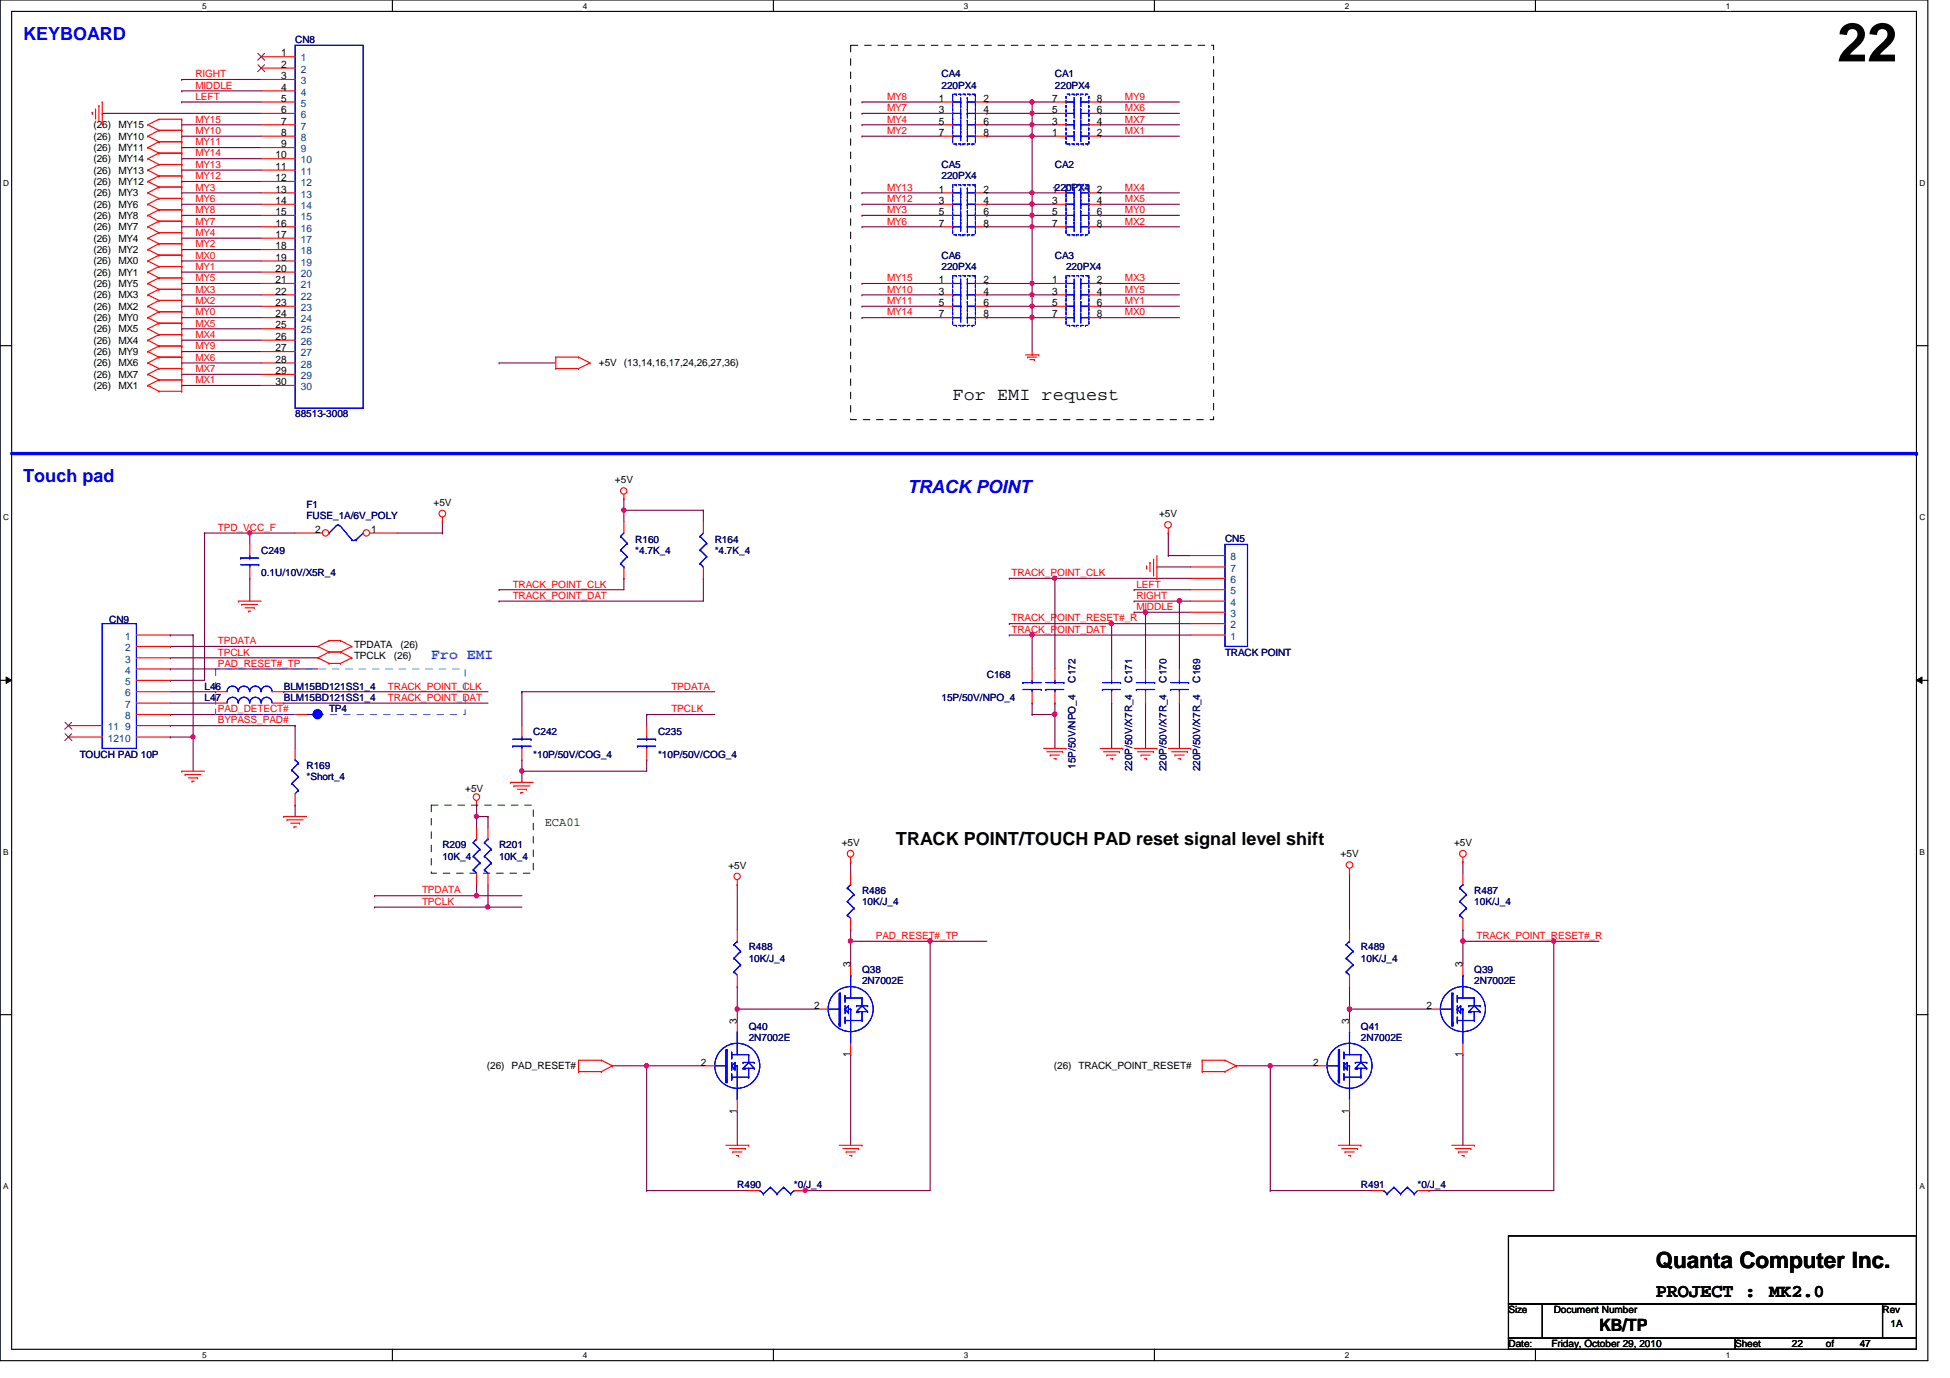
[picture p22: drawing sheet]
<svg xmlns="http://www.w3.org/2000/svg" width="297mm" height="210mm" viewBox="0 0 297 210" stroke-linecap="round" stroke-linejoin="round" font-family="sans-serif">
<defs><g id="words">
<text font-size="8.3" x="279.9" y="9.4">22</text>
<text font-size="3.4" x="252.2" y="193.2">Quanta Computer Inc.</text>
<text font-size="2.9" x="252.2" y="197.6">PROJECT :</text>
<g font-size="2.8" fill="#00f">
<text x="3.5" y="6.1">KEYBOARD</text>
<text x="3.5" y="73.4">Touch pad</text>
<text x="138.2" y="75.1">TRACK POINT</text>
</g>
<g font-size="2.8">
<text x="145.1" y="60.9">For EMI request</text>
<text x="136.5" y="128.7">TRACK POINT/TOUCH PAD reset signal level shift</text>
<text x="269.5" y="197.5">MK2.0</text>
</g>
<text font-size="2.6" x="243.6" y="202.8">KB/TP</text>
<text font-size="2.2" fill="#0080ff" x="65.7" y="100.3">Fro EMI</text>
<text font-size="1.9" fill="#004000" x="83" y="125.9">ECA01</text>
<g font-size="1.6">
<text x="42.8" y="8.6">1</text>
<text x="42.8" y="10.3">2</text>
<text x="42.8" y="12.1">3</text>
<text x="42.8" y="13.8">4</text>
<text x="42.8" y="15.5">5</text>
<text x="42.8" y="17.2">6</text>
<text x="143" y="15.5">1</text>
<text x="143" y="17.2">3</text>
<text x="149.8" y="15.5">2</text>
<text x="149.8" y="17.2">4</text>
<text x="160.3" y="17.2">5</text>
<text x="160.3" y="15.5">7</text>
<text x="167.1" y="17.2">6</text>
<text x="167.1" y="15.5">8</text>
<text x="42.8" y="19">7</text>
<text x="42.8" y="20.7">8</text>
<text x="42.8" y="22.4">9</text>
<text x="143" y="19">5</text>
<text x="143" y="20.7">7</text>
<text x="149.8" y="19">6</text>
<text x="149.8" y="20.7">8</text>
<text x="160.3" y="20.7">1</text>
<text x="160.3" y="19">3</text>
<text x="167.1" y="20.7">2</text>
<text x="167.1" y="19">4</text>
<text x="41.9" y="24.1">10</text>
<text x="41.9" y="25.9">11</text>
<text x="41.9" y="27.6">12</text>
<text x="41.9" y="29.3">13</text>
<text x="143" y="29.3">1</text>
<text x="149.8" y="29.3">2</text>
<text x="160.3" y="29.3">1220PX4</text>
<text x="167.1" y="29.3">2</text>
<text x="41.9" y="31.1">14</text>
<text x="41.9" y="32.8">15</text>
<text x="41.9" y="34.5">16</text>
<text x="143" y="31.1">3</text>
<text x="143" y="32.8">5</text>
<text x="143" y="34.5">7</text>
<text x="149.8" y="31.1">4</text>
<text x="149.8" y="32.8">6</text>
<text x="149.8" y="34.5">8</text>
<text x="160.3" y="31.1">3</text>
<text x="160.3" y="32.8">5</text>
<text x="160.3" y="34.5">7</text>
<text x="167.1" y="31.1">4</text>
<text x="167.1" y="32.8">6</text>
<text x="167.1" y="34.5">8</text>
<text x="41.9" y="36.2">17</text>
<text x="41.9" y="38">18</text>
<text x="41.9" y="39.7">19</text>
<text x="41.9" y="41.4">20</text>
<text x="41.9" y="43.1">21</text>
<text x="41.9" y="44.9">22</text>
<text x="41.9" y="46.6">23</text>
<text x="143" y="43.1">1</text>
<text x="143" y="44.9">3</text>
<text x="143" y="46.6">5</text>
<text x="149.8" y="43.1">2</text>
<text x="149.8" y="44.9">4</text>
<text x="149.8" y="46.6">6</text>
<text x="160.3" y="43.1">1</text>
<text x="160.3" y="44.9">3</text>
<text x="160.3" y="46.6">5</text>
<text x="167.1" y="43.1">2</text>
<text x="167.1" y="44.9">4</text>
<text x="167.1" y="46.6">6</text>
<text x="41.9" y="48.3">24</text>
<text x="41.9" y="50">25</text>
<text x="41.9" y="51.8">26</text>
<text x="41.9" y="53.5">27</text>
<text x="143" y="48.3">7</text>
<text x="149.8" y="48.3">8</text>
<text x="160.3" y="48.3">7</text>
<text x="167.1" y="48.3">8</text>
<text x="41.9" y="55.2">28</text>
<text x="41.9" y="57">29</text>
<text x="41.9" y="58.7">30</text>
<text x="48" y="81.2">2</text>
<text x="56.6" y="81.2">1</text>
<text x="129.5" y="147.3" transform="rotate(-90 129.5 147.3)">3</text>
<text x="222.8" y="147.3" transform="rotate(-90 222.8 147.3)">3</text>
<text x="112.3" y="156" transform="rotate(-90 112.3 156)">3</text>
<text x="124" y="153.7">2</text>
<text x="205.5" y="156" transform="rotate(-90 205.5 156)">3</text>
<text x="217.3" y="153.7">2</text>
<text x="129.5" y="161" transform="rotate(-90 129.5 161)">1</text>
<text x="222.8" y="161" transform="rotate(-90 222.8 161)">1</text>
<text x="106.8" y="162.3">2</text>
<text x="200" y="162.3">2</text>
<text x="112.3" y="169.6" transform="rotate(-90 112.3 169.6)">1</text>
<text x="205.5" y="169.6" transform="rotate(-90 205.5 169.6)">1</text>
</g>
<g font-size="1.6" fill="#004080">
<text x="45.8" y="9.4">1</text>
<text x="45.8" y="11.1">2</text>
<text x="45.8" y="12.8">3</text>
<text x="45.8" y="14.6">4</text>
<text x="45.8" y="16.3">5</text>
<text x="45.8" y="18">6</text>
<text x="45.8" y="19.7">7</text>
<text x="45.8" y="21.5">8</text>
<text x="45.8" y="23.2">9</text>
<text x="45.8" y="24.9">10</text>
<text x="45.8" y="26.6">11</text>
<text x="45.8" y="28.4">12</text>
<text x="45.8" y="30.1">13</text>
<text x="45.8" y="31.8">14</text>
<text x="45.8" y="33.5">15</text>
<text x="45.8" y="35.3">16</text>
<text x="45.8" y="37">17</text>
<text x="45.8" y="38.7">18</text>
<text x="45.8" y="40.5">19</text>
<text x="45.8" y="42.2">20</text>
<text x="45.8" y="43.9">21</text>
<text x="45.8" y="45.6">22</text>
<text x="45.8" y="47.4">23</text>
<text x="45.8" y="49.1">24</text>
<text x="45.8" y="50.8">25</text>
<text x="45.8" y="52.5">26</text>
<text x="45.8" y="54.3">27</text>
<text x="45.8" y="56">28</text>
<text x="45.8" y="57.7">29</text>
<text x="45.8" y="59.4">30</text>
<text x="187.4" y="88.8">6</text>
<text x="187.4" y="87.1">7</text>
<text x="187.4" y="85.3">8</text>
<text x="187.4" y="92.3">4</text>
<text x="187.4" y="90.6">5</text>
<text x="187.4" y="95.7">2</text>
<text x="187.4" y="94">3</text>
<text x="19" y="97.5">1</text>
<text x="19" y="99.2">2</text>
<text x="19" y="100.9">3</text>
<text x="187.4" y="97.5">1</text>
<text x="19" y="102.6">4</text>
<text x="19" y="104.4">5</text>
<text x="19" y="106.1">6</text>
<text x="19" y="107.8">7</text>
<text x="16.4" y="111.3">11</text>
<text x="16.4" y="113">1210</text>
<text x="19" y="109.6">8</text>
<text x="19" y="111.3">9</text>
</g>
<g font-size="1.5" fill="#f00">
<text x="29.8" y="11.8">RIGHT</text>
<text x="29.8" y="13.5">MIDDLE</text>
<text x="29.8" y="15.2">LEFT</text>
<text x="135.1" y="16.9">MY7</text>
<text x="135.1" y="15.2">MY8</text>
<text x="171.4" y="15.2">MY9</text>
<text x="171.4" y="16.9">MX6</text>
<text x="29.8" y="23.8">MY14</text>
<text x="29.8" y="18.7">MY15</text>
<text x="29.8" y="20.4">MY10</text>
<text x="29.8" y="22.1">MY11</text>
<text x="135.1" y="20.4">MY2</text>
<text x="135.1" y="18.7">MY4</text>
<text x="171.4" y="20.4">MX1</text>
<text x="171.4" y="18.7">MX7</text>
<text x="29.8" y="25.6">MY13</text>
<text x="29.8" y="27.3">MY12</text>
<text x="29.8" y="29">MY3</text>
<text x="135.1" y="29">MY13</text>
<text x="171.4" y="29">MX4</text>
<text x="29.8" y="34.2">MY7</text>
<text x="29.8" y="32.5">MY8</text>
<text x="29.8" y="30.8">MY6</text>
<text x="29.8" y="35.9">MY4</text>
<text x="135.1" y="32.5">MY3</text>
<text x="135.1" y="30.8">MY12</text>
<text x="135.1" y="34.2">MY6</text>
<text x="171.4" y="32.5">MY0</text>
<text x="171.4" y="30.8">MX5</text>
<text x="171.4" y="34.2">MX2</text>
<text x="29.8" y="37.7">MY2</text>
<text x="29.8" y="39.4">MX0</text>
<text x="29.8" y="41.1">MY1</text>
<text x="29.8" y="42.8">MY5</text>
<text x="29.8" y="46.3">MX2</text>
<text x="29.8" y="44.6">MX3</text>
<text x="135.1" y="42.8">MY15</text>
<text x="135.1" y="46.3">MY11</text>
<text x="135.1" y="44.6">MY10</text>
<text x="171.4" y="42.8">MX3</text>
<text x="171.4" y="44.6">MY5</text>
<text x="171.4" y="46.3">MY1</text>
<text x="29.8" y="49.7">MX5</text>
<text x="29.8" y="53.2">MY9</text>
<text x="29.8" y="48">MY0</text>
<text x="29.8" y="51.5">MX4</text>
<text x="135.1" y="48">MY14</text>
<text x="171.4" y="48">MX0</text>
<text x="29.8" y="58.4">MX1</text>
<text x="29.8" y="56.7">MX7</text>
<text x="29.8" y="54.9">MX6</text>
<text x="33.2" y="80.9">TPD_VCC_F</text>
<text x="78.1" y="89.5">TRACK_POINT_CLK</text>
<text x="154.1" y="87.8">TRACK_POINT_CLK</text>
<text x="173.1" y="89.5">LEFT</text>
<text x="78.1" y="91.2">TRACK_POINT_DAT</text>
<text x="154.1" y="94.7">TRACK_POINT_RESET#_R</text>
<text x="173.1" y="92.9">MIDDLE</text>
<text x="173.1" y="91.2">RIGHT</text>
<text x="33.2" y="99.9">TPCLK</text>
<text x="33.2" y="101.6">PAD_RESET#_TP</text>
<text x="33.2" y="98.1">TPDATA</text>
<text x="154.1" y="96.4">TRACK_POINT_DAT</text>
<text x="59.1" y="106.8">TRACK_POINT_DAT</text>
<text x="59.1" y="105">TRACK_POINT_CLK</text>
<text x="102.3" y="105">TPDATA</text>
<text x="33.2" y="110.2">BYPASS_PAD#</text>
<text x="33.2" y="108.5">PAD_DETECT#</text>
<text x="102.3" y="108.5">TPCLK</text>
<text x="64.3" y="136.1">TPDATA</text>
<text x="64.3" y="137.8">TPCLK</text>
<text x="133.4" y="143">PAD_RESET#_TP</text>
<text x="224.9" y="143">TRACK_POINT_RESET#_R</text>
</g>
<g font-size="1.5" fill="#000080">
<text x="45" y="6.6">CN8</text>
<text x="143.4" y="11.8">CA4</text>
<text x="160.7" y="11.8">CA1</text>
<text x="143.4" y="13.5">220PX4</text>
<text x="160.7" y="13.5">220PX4</text>
<text x="143.4" y="25.6">CA5</text>
<text x="143.4" y="27.3">220PX4</text>
<text x="160.7" y="25.6">CA2</text>
<text x="143.4" y="39.4">CA6</text>
<text x="143.4" y="41.1">220PX4</text>
<text x="160.7" y="39.4">CA3</text>
<text x="162.4" y="41.1">220PX4</text>
<text x="45" y="63.6">88513-3008</text>
<text x="46.7" y="77.4">F1</text>
<text x="46.7" y="79.1">FUSE_1A/6V_POLY</text>
<text x="96.8" y="82.8">R160</text>
<text x="108.9" y="82.8">R164</text>
<text x="186.6" y="82.6">CN5</text>
<text x="39.8" y="84.3">C249</text>
<text x="39.8" y="87.8">0.1U/10V/X5R_4</text>
<text x="96.8" y="84.3">*4.7K_4</text>
<text x="108.9" y="84.3">*4.7K_4</text>
<text x="16.6" y="94.8">CN9</text>
<text x="186.6" y="99.9">TRACK POINT</text>
<text x="31.2" y="106.8">L47</text>
<text x="31.2" y="105">L46</text>
<text x="43.2" y="106.8">BLM15BD121SS1_4</text>
<text x="43.2" y="105">BLM15BD121SS1_4</text>
<text x="143.4" y="106.8">15P/50V/NPO_4</text>
<text x="150.3" y="103.3">C168</text>
<text x="163.8" y="104" transform="rotate(-90 163.8 104)">C172</text>
<text x="172.5" y="104" transform="rotate(-90 172.5 104)">C171</text>
<text x="177.7" y="104" transform="rotate(-90 177.7 104)">C170</text>
<text x="182.8" y="104" transform="rotate(-90 182.8 104)">C169</text>
<text x="50.1" y="108.5">TP4</text>
<text x="81.2" y="111.9">C242</text>
<text x="100.2" y="111.9">C235</text>
<text x="12.1" y="115.4">TOUCH PAD 10P</text>
<text x="46.7" y="117.1">R169</text>
<text x="46.7" y="118.9">*Short_4</text>
<text x="81.2" y="115.4">*10P/50V/COG_4</text>
<text x="100.2" y="115.4">*10P/50V/COG_4</text>
<text x="163.8" y="117.1" transform="rotate(-90 163.8 117.1)">15P/50V/NPO_4</text>
<text x="172.5" y="117.5" transform="rotate(-90 172.5 117.5)">220P/50V/X7R_4</text>
<text x="177.7" y="117.5" transform="rotate(-90 177.7 117.5)">220P/50V/X7R_4</text>
<text x="182.8" y="117.5" transform="rotate(-90 182.8 117.5)">220P/50V/X7R_4</text>
<text x="67.4" y="129.2">R209</text>
<text x="67.4" y="130.9">10K_4</text>
<text x="76" y="129.2">R201</text>
<text x="76" y="130.9">10K_4</text>
<text x="131.3" y="136.1">R486</text>
<text x="131.3" y="137.8">10K/J_4</text>
<text x="224.6" y="136.1">R487</text>
<text x="224.6" y="137.8">10K/J_4</text>
<text x="114" y="144.8">R488</text>
<text x="114" y="146.5">10K/J_4</text>
<text x="131.3" y="148.2">Q38</text>
<text x="131.3" y="149.9">2N7002E</text>
<text x="207.3" y="144.8">R489</text>
<text x="207.3" y="146.5">10K/J_4</text>
<text x="224.6" y="148.2">Q39</text>
<text x="224.6" y="149.9">2N7002E</text>
<text x="114" y="156.8">Q40</text>
<text x="114" y="158.6">2N7002E</text>
<text x="207.3" y="156.8">Q41</text>
<text x="207.3" y="158.6">2N7002E</text>
<text x="112.3" y="181">R490</text>
<text x="120.9" y="181">*0/J_4</text>
<text x="207.3" y="181">R491</text>
<text x="215.9" y="181">*0/J_4</text>
</g>
<g font-size="1.5">
<text x="14.2" y="23">(26)</text>
<text x="14.2" y="19.6">(26)</text>
<text x="14.2" y="21.3">(26)</text>
<text x="18" y="23">MY11</text>
<text x="18" y="19.6">MY15</text>
<text x="18" y="21.3">MY10</text>
<text x="14.2" y="26.5">(26)</text>
<text x="14.2" y="24.7">(26)</text>
<text x="14.2" y="29.9">(26)</text>
<text x="14.2" y="28.2">(26)</text>
<text x="18" y="26.5">MY13</text>
<text x="18" y="24.7">MY14</text>
<text x="18" y="29.9">MY3</text>
<text x="18" y="28.2">MY12</text>
<text x="14.2" y="35.1">(26)</text>
<text x="14.2" y="31.6">(26)</text>
<text x="14.2" y="33.4">(26)</text>
<text x="18" y="35.1">MY7</text>
<text x="18" y="31.6">MY6</text>
<text x="18" y="33.4">MY8</text>
<text x="14.2" y="38.5">(26)</text>
<text x="14.2" y="40.3">(26)</text>
<text x="14.2" y="36.8">(26)</text>
<text x="14.2" y="42">(26)</text>
<text x="18" y="38.5">MY2</text>
<text x="18" y="40.3">MX0</text>
<text x="18" y="36.8">MY4</text>
<text x="18" y="42">MY1</text>
<text x="14.2" y="43.7">(26)</text>
<text x="14.2" y="45.5">(26)</text>
<text x="14.2" y="47.2">(26)</text>
<text x="18" y="43.7">MY5</text>
<text x="18" y="45.5">MX3</text>
<text x="18" y="47.2">MX2</text>
<text x="14.2" y="50.6">(26)</text>
<text x="14.2" y="52.4">(26)</text>
<text x="14.2" y="48.9">(26)</text>
<text x="18" y="50.6">MX5</text>
<text x="18" y="52.4">MX4</text>
<text x="18" y="48.9">MY0</text>
<text x="14.2" y="55.8">(26)</text>
<text x="14.2" y="57.5">(26)</text>
<text x="14.2" y="54.1">(26)</text>
<text x="14.2" y="59.3">(26)</text>
<text x="18" y="55.8">MX6</text>
<text x="18" y="57.5">MX7</text>
<text x="18" y="54.1">MY9</text>
<text x="18" y="59.3">MX1</text>
<text x="91.2" y="55.8">+5V (13,14,16,17,24,26,27,36)</text>
<text x="66" y="77">+5V</text>
<text x="93.7" y="73.6">+5V</text>
<text x="176.6" y="78.8">+5V</text>
<text x="53.9" y="98.6">TPDATA</text>
<text x="53.9" y="100.4">TPCLK</text>
<text x="60" y="100.4">(26)</text>
<text x="61" y="98.6">(26)</text>
<text x="70.9" y="120.6">+5V</text>
<text x="128.2" y="128.9">+5V</text>
<text x="204.2" y="130.6">+5V</text>
<text x="221.5" y="128.9">+5V</text>
<text x="111" y="132.3">+5V</text>
<text x="74.2" y="162.9">(26) PAD_RESET#</text>
<text x="160.5" y="162.9">(26) TRACK_POINT_RESET#</text>
<text x="229.8" y="200">Size</text>
<text x="236.7" y="200">Document Number</text>
<text x="286.8" y="200">Rev</text>
<text x="288" y="202.1">1A</text>
<text x="229.8" y="205.2">Date:</text>
<text x="236.3" y="205.2">Friday, October 29, 2010</text>
<text x="264.3" y="205.2">Sheet</text>
<text x="273" y="205.2">22</text>
<text x="278.1" y="205.2">of</text>
<text x="283.3" y="205.2">47</text>
</g>
<g font-size="1.3">
<text x="30.8" y="1.4">5</text>
<text x="88.8" y="1.4">4</text>
<text x="146.8" y="1.4">3</text>
<text x="204.8" y="1.4">2</text>
<text x="262.9" y="1.4">1</text>
<text x=".5" y="28.3">D</text>
<text x="292.4" y="28.3">D</text>
<text x=".5" y="79.2">C</text>
<text x="292.4" y="79.2">C</text>
<text x=".5" y="130.2">B</text>
<text x="292.4" y="130.2">B</text>
<text x=".5" y="181.1">A</text>
<text x="292.4" y="181.1">A</text>
<text x="30.8" y="206.9">5</text>
<text x="88.8" y="206.9">4</text>
<text x="146.8" y="206.9">3</text>
<text x="204.8" y="206.9">2</text>
<text x="262.9" y="206.9">1</text>
</g>
</g></defs>
<path d="M0 0h293.7v207.3h-293.7zM1.8 1.7h290.1v203.8h-290.1z" fill="none" stroke="#000" stroke-width=".17"/>
<g fill="#fff">
<path d="M30.8 .2h.7v1.4h-.7z"/>
<path d="M30.8 205.7h.7v1.4h-.7z"/>
</g>
<path d="M59.8 0v1.7M59.8 205.5v1.8" fill="none" stroke="#000" stroke-width=".17"/>
<g fill="#fff">
<path d="M88.8 .2h.6v1.4h-.6z"/>
<path d="M88.8 205.7h.6v1.4h-.6z"/>
</g>
<path d="M117.8 0v1.7M117.8 205.5v1.8" fill="none" stroke="#000" stroke-width=".17"/>
<g fill="#fff">
<path d="M146.8 .2h.7v1.4h-.7z"/>
<path d="M146.8 205.7h.7v1.4h-.7z"/>
</g>
<path d="M175.8 0v1.7M175.8 205.5v1.8" fill="none" stroke="#000" stroke-width=".17"/>
<g fill="#fff">
<path d="M204.8 .2h.7v1.4h-.7z"/>
<path d="M204.8 205.7h.7v1.4h-.7z"/>
</g>
<path d="M233.9 0v1.7M233.9 205.5v1.8" fill="none" stroke="#000" stroke-width=".17"/>
<g fill="#fff">
<path d="M262.9 .2h.7v1.4h-.7z"/>
<path d="M262.9 205.7h.7v1.4h-.7z"/>
<path d="M.5 27.2h.9v1.4h-.9z"/>
<path d="M292.4 27.2h.9v1.4h-.9z"/>
<path d="M.5 78.1h.9v1.4h-.9z"/>
<path d="M292.4 78.1h.9v1.4h-.9z"/>
</g>
<path d="M0 52.7h1.8M291.9 52.7h1.8" fill="none" stroke="#000" stroke-width=".17"/>
<g fill="#fff">
<path d="M.5 129.1h.8v1.4h-.8z"/>
<path d="M292.4 129.1h.8v1.4h-.8z"/>
</g>
<path d="M0 103.6h1.8M291.9 103.6h1.8" fill="none" stroke="#000" stroke-width=".17"/>
<path d="M.9 103.1l.9 .5-.9 .5zM291.9 103.6l.9-.5v1z" fill="#000"/>
<path d="M.9 103.1l.9 .5-.9 .5zM291.9 103.6l.9-.5v1z" fill="none" stroke="#000" stroke-width=".15"/>
<g fill="#fff">
<path d="M.5 180h.8v1.4h-.8z"/>
<path d="M292.4 180h.8v1.4h-.8z"/>
</g>
<path d="M0 154.6h1.8M291.9 154.6h1.8" fill="none" stroke="#000" stroke-width=".17"/>
<g fill="none" stroke="#800040" stroke-width=".17">
<path d="M150.3 19h.1M150.3 19h10.4M157.2 19h.1M157.2 17.3h.1M157.2 17.3h3.5M150.3 29.4h.1M150.3 34.5h.1M150.3 20.7h.1M150.3 31.1h.1M150.3 29.4h6.9M150.3 34.5h6.9M150.3 20.7h6.9"/>
<path d="M150.3 31.1h6.9M157.2 32.8h.1M157.2 32.8h3.5M150.3 44.9h.1M150.3 44.9h10.4M157.2 48.4h.1M157.2 44.9h.1M157.2 48.4h3.5M157.2 48.4v5.2"/>
</g>
<circle cx="157.2" cy="48.3" r=".33" fill="#f0f"/>
<circle cx="157.2" cy="48.3" r=".33" fill="none" stroke="#f0f" stroke-width=".17"/>
<path d="M150.3 17.3h.1M150.3 17.3h6.9M157.2 20.7h.1M157.2 20.7v8.7M157.2 46.7h.1M157.2 46.7h3.5" fill="none" stroke="#800040" stroke-width=".17"/>
<circle cx="157.2" cy="20.7" r=".32" fill="#f0f"/>
<circle cx="157.2" cy="20.7" r=".32" fill="none" stroke="#f0f" stroke-width=".17"/>
<path d="M157.2 15.5h.1M157.2 15.5v1.8" fill="none" stroke="#800040" stroke-width=".17"/>
<circle cx="157.2" cy="15.5" r=".33" fill="#f0f"/>
<circle cx="157.2" cy="15.5" r=".33" fill="none" stroke="#f0f" stroke-width=".17"/>
<path d="M157.2 34.5h.1M157.2 34.5v8.7" fill="none" stroke="#800040" stroke-width=".17"/>
<circle cx="157.2" cy="34.5" r=".32" fill="#f0f"/>
<circle cx="157.2" cy="34.5" r=".32" fill="none" stroke="#f0f" stroke-width=".17"/>
<path d="M157.2 17.3h.1M157.2 17.3v1.7" fill="none" stroke="#800040" stroke-width=".17"/>
<circle cx="157.2" cy="17.2" r=".32" fill="#f0f"/>
<circle cx="157.2" cy="17.2" r=".32" fill="none" stroke="#f0f" stroke-width=".17"/>
<path d="M157.2 31.1h.1M157.2 29.4h.1M157.2 31.1h3.5M157.2 29.4v1.7M157.2 43.2h.1M157.2 43.2h3.5" fill="none" stroke="#800040" stroke-width=".17"/>
<circle cx="157.2" cy="29.4" r=".32" fill="#f0f"/>
<circle cx="157.2" cy="29.4" r=".32" fill="none" stroke="#f0f" stroke-width=".17"/>
<path d="M157.2 29.4h.1M157.2 29.4h3.5M157.2 43.2h.1M157.2 43.2v1.7" fill="none" stroke="#800040" stroke-width=".17"/>
<circle cx="157.2" cy="43.2" r=".32" fill="#f0f"/>
<circle cx="157.2" cy="43.2" r=".32" fill="none" stroke="#f0f" stroke-width=".17"/>
<path d="M157.2 19h.1M157.2 19v1.7M157.2 20.7h.1M157.2 20.7h3.5" fill="none" stroke="#800040" stroke-width=".17"/>
<circle cx="157.2" cy="19" r=".32" fill="#f0f"/>
<circle cx="157.2" cy="19" r=".32" fill="none" stroke="#f0f" stroke-width=".17"/>
<path d="M150.3 32.8h.1M150.3 32.8h6.9M157.2 34.5h.1M157.2 34.5h3.5M150.3 43.2h.1M150.3 43.2h6.9M157.2 44.9h.1M157.2 44.9v1.8" fill="none" stroke="#800040" stroke-width=".17"/>
<circle cx="157.2" cy="44.9" r=".32" fill="#f0f"/>
<circle cx="157.2" cy="44.9" r=".32" fill="none" stroke="#f0f" stroke-width=".17"/>
<path d="M150.3 15.5h.1M150.3 15.5h10.4M157.2 15.5h.1M157.2 32.8h.1M157.2 32.8v1.7M150.3 46.7h.1M150.3 46.7h6.9" fill="none" stroke="#800040" stroke-width=".17"/>
<circle cx="157.2" cy="32.8" r=".33" fill="#f0f"/>
<circle cx="157.2" cy="32.8" r=".33" fill="none" stroke="#f0f" stroke-width=".17"/>
<path d="M157.2 31.1h.1M157.2 31.1v1.7" fill="none" stroke="#800040" stroke-width=".17"/>
<circle cx="157.2" cy="31.1" r=".33" fill="#f0f"/>
<circle cx="157.2" cy="31.1" r=".33" fill="none" stroke="#f0f" stroke-width=".17"/>
<path d="M157.2 46.7h.1M157.2 46.7v1.7" fill="none" stroke="#800040" stroke-width=".17"/>
<circle cx="157.2" cy="46.6" r=".32" fill="#f0f"/>
<circle cx="157.2" cy="46.6" r=".32" fill="none" stroke="#f0f" stroke-width=".17"/>
<g fill="none" stroke="#800040" stroke-width=".17">
<path d="M15.6 17.3h.1M15.6 17.3h24.2M27.7 13.8h.1M27.7 12.1h.1M27.7 15.5h.1M27.7 19h.1M27.7 13.8h12.1M27.7 12.1h12.1M27.7 15.5h12.1M27.7 19h12.1M27.7 24.2h.1M27.7 34.5h.1"/>
<path d="M27.7 32.8h.1M27.7 38h.1M27.7 25.9h.1M27.7 31.1h.1M27.7 39.8h.1M27.7 36.3h.1M27.7 27.6h.1M27.7 20.7h.1M27.7 29.4h.1M27.7 22.5h.1M27.7 24.2h12.1M27.7 34.5h12.1"/>
<path d="M27.7 32.8h12.1M27.7 38h12.1M27.7 25.9h12.1M27.7 31.1h12.1M27.7 39.8h12.1M27.7 36.3h12.1M27.7 27.6h12.1M27.7 20.7h12.1M27.7 29.4h12.1M27.7 22.5h12.1M27.7 58.7h.1M27.7 57h.1"/>
<path d="M27.7 50.1h.1M27.7 43.2h.1M27.7 55.3h.1M27.7 41.4h.1M27.7 46.7h.1M27.7 53.6h.1M27.7 48.4h.1M27.7 44.9h.1M27.7 51.8h.1M27.7 48.4h12.1M27.7 58.7h12.1M27.7 57h12.1"/>
<path d="M27.7 50.1h12.1M27.7 43.2h12.1M27.7 55.3h12.1M27.7 41.4h12.1M27.7 46.7h12.1M27.7 53.6h12.1M27.7 44.9h12.1M27.7 51.8h12.1M150.3 48.4h.1M150.3 48.4h6.9M95 76h.1M95 77.7h.1"/>
<path d="M95 76v3.5M95 77.7h12.1M107.1 77.7h.1M107.1 77.7v1.8M76 89.8h.1M76 91.6h.1M95 88.1h.1M95 88.1v1.7h-19M107.1 88.1h.1M107.1 88.1v3.5h-31.1"/>
</g>
<circle cx="95" cy="77.7" r=".32" fill="#f0f"/>
<circle cx="95" cy="77.7" r=".32" fill="none" stroke="#f0f" stroke-width=".17"/>
<path d="M79.5 105.4h.1M79.5 115.7h.1M79.5 117.5h.1M79.5 105.4h29.4M79.5 105.4v5.1M79.5 115.7v1.8M98.5 108.8h.1M98.5 115.7h.1M98.5 108.8v1.7M98.5 115.7v1.8h-19M98.5 108.8h10.4" fill="none" stroke="#800040" stroke-width=".17"/>
<circle cx="79.5" cy="117.4" r=".33" fill="#f0f"/>
<circle cx="79.5" cy="117.4" r=".33" fill="none" stroke="#f0f" stroke-width=".17"/>
<g fill="none" stroke="#800040" stroke-width=".17">
<path d="M153.8 95h.1M153.8 95h15.5M160.7 88.1h.1M160.7 88.1v13.8M169.3 95h.1M169.3 95v6.9M79.5 117.5h.1M79.5 117.5v1.7M157.2 107.1h.1M157.2 108.8h.1M157.2 107.1v1.7M157.2 108.8h3.5"/>
<path d="M160.7 108.8h.1M160.7 108.8v5.2M169.3 107.1h.1M169.3 107.1v6.9M174.5 107.1h.1M174.5 107.1v6.9M179.7 107.1h.1M179.7 107.1v6.9"/>
</g>
<circle cx="160.6" cy="108.8" r=".34" fill="#f0f"/>
<circle cx="160.6" cy="108.8" r=".34" fill="none" stroke="#f0f" stroke-width=".17"/>
<path d="M157.2 96.7h.1M157.2 96.7v5.2M157.2 96.7h24.2M172.8 89.8h.1M172.8 89.8h8.6" fill="none" stroke="#800040" stroke-width=".17"/>
<circle cx="157.2" cy="96.7" r=".32" fill="#f0f"/>
<circle cx="157.2" cy="96.7" r=".32" fill="none" stroke="#f0f" stroke-width=".17"/>
<path d="M160.7 88.1h.1M160.7 88.1h20.7M174.5 93.3h.1M174.5 93.3h6.9M178 84.6h.1M178 84.6h3.4M179.7 91.6h.1M179.7 91.6h1.7M160.7 107.1h.1M160.7 107.1v1.7" fill="none" stroke="#800040" stroke-width=".17"/>
<circle cx="160.7" cy="88.1" r=".33" fill="#f0f"/>
<circle cx="160.7" cy="88.1" r=".33" fill="none" stroke="#f0f" stroke-width=".17"/>
<path d="M153.8 88.1h.1M153.8 88.1h6.9M169.3 95h.1M169.3 95h12.1M178 81.2h.1M178 81.2v3.4" fill="none" stroke="#800040" stroke-width=".17"/>
<circle cx="169.3" cy="95" r=".33" fill="#f0f"/>
<circle cx="169.3" cy="95" r=".33" fill="none" stroke="#f0f" stroke-width=".17"/>
<path d="M153.8 96.7h.1M153.8 96.7h3.4M174.5 93.3h.1M174.5 93.3v8.6M176.2 86.4h.1M176.2 86.4h5.2" fill="none" stroke="#800040" stroke-width=".17"/>
<circle cx="174.5" cy="93.3" r=".33" fill="#f0f"/>
<circle cx="174.5" cy="93.3" r=".33" fill="none" stroke="#f0f" stroke-width=".17"/>
<path d="M172.8 93.3h.1M172.8 93.3h1.7M179.7 91.6h.1M179.7 91.6v10.3" fill="none" stroke="#800040" stroke-width=".17"/>
<circle cx="179.7" cy="91.5" r=".34" fill="#f0f"/>
<circle cx="179.7" cy="91.5" r=".34" fill="none" stroke="#f0f" stroke-width=".17"/>
<path d="M38.1 88.1h.1M38.1 81.2h.1M38.1 81.2v1.7M38.1 88.1v3.5M172.8 91.6h.1M172.8 91.6h6.9" fill="none" stroke="#800040" stroke-width=".17"/>
<circle cx="38" cy="81.2" r=".32" fill="#f0f"/>
<circle cx="38" cy="81.2" r=".32" fill="none" stroke="#f0f" stroke-width=".17"/>
<g fill="none" stroke="#800040" stroke-width=".17">
<path d="M25.9 98.5h.1M25.9 96.7h.1M25.9 98.5h22.5M25.9 96.7h3.5M31.2 81.2h.1M31.2 81.2h6.9M25.9 100.2h.1M25.9 101.9h.1M25.9 110.5h.1M25.9 100.2h22.5M25.9 101.9h22.5M25.9 110.5h19.1"/>
<path d="M29.4 112.3h.1M29.4 112.3v5.2M45 110.5h.1M45 110.5v3.5M45 122.6h.1M45 122.6v1.8"/>
</g>
<circle cx="29.4" cy="112.2" r=".32" fill="#f0f"/>
<circle cx="29.4" cy="112.2" r=".32" fill="none" stroke="#f0f" stroke-width=".17"/>
<g fill="none" stroke="#800040" stroke-width=".17">
<path d="M167.6 15.5h.1M167.6 15.5h12.1M167.6 20.7h.1M167.6 20.7h12.1M67.4 79.5h.1M67.4 79.5v1.7M29.4 96.7h.1M29.4 96.7v15.6h-3.5M31.2 81.2h.1M31.2 81.2v22.4h-5.3M38.1 81.2h.1M38.1 81.2h6.9"/>
<path d="M60.5 81.2h6.9M67.4 81.2h.1M25.9 112.3h.1M25.9 103.6h.1M25.9 108.8h.1M25.9 108.8h19.1M72.6 136.4h.1M72.6 136.4h6.9"/>
</g>
<circle cx="72.6" cy="136.4" r=".33" fill="#f0f"/>
<circle cx="72.6" cy="136.4" r=".33" fill="none" stroke="#f0f" stroke-width=".17"/>
<path d="M74.3 138.2h.1M74.3 138.2h5.2" fill="none" stroke="#800040" stroke-width=".17"/>
<circle cx="74.3" cy="138.1" r=".33" fill="#f0f"/>
<circle cx="74.3" cy="138.1" r=".33" fill="none" stroke="#f0f" stroke-width=".17"/>
<g fill="none" stroke="#800040" stroke-width=".17">
<path d="M57.1 136.4h.1M57.1 138.2h.1M57.1 136.4h15.5M57.1 138.2h17.2M72.6 136.4h.1M72.6 124.4h.1M72.6 124.4v1.7M72.6 134.7v1.7M72.6 124.4h1.7M74.3 138.2h.1M74.3 124.4h.1M74.3 124.4v1.7"/>
<path d="M74.3 134.7v3.5"/>
</g>
<circle cx="72.6" cy="124.3" r=".32" fill="#f0f"/>
<circle cx="72.6" cy="124.3" r=".32" fill="none" stroke="#f0f" stroke-width=".17"/>
<g fill="none" stroke="#800040" stroke-width=".17">
<path d="M131.3 19h.1M131.3 17.3h.1M131.3 15.5h.1M131.3 19h12.1M131.3 17.3h12.1M131.3 15.5h12.1M167.6 17.3h.1M167.6 19h.1M167.6 19h12.1M167.6 17.3h12.1M131.3 32.8h.1M131.3 31.1h.1"/>
<path d="M131.3 29.4h.1M131.3 34.5h.1M131.3 20.7h.1M131.3 32.8h12.1M131.3 31.1h12.1M131.3 29.4h12.1M131.3 34.5h12.1M131.3 20.7h12.1M167.6 32.8h.1M167.6 31.1h.1M167.6 34.5h.1M167.6 29.4h.1"/>
<path d="M167.6 32.8h12.1M167.6 31.1h12.1M167.6 29.4h12.1M167.6 34.5h12.1M76 55.3h.1M76 55.3h8.7M131.3 43.2h.1M131.3 48.4h.1M131.3 46.7h.1M131.3 44.9h.1M131.3 43.2h12.1M131.3 48.4h12.1"/>
<path d="M131.3 46.7h12.1M131.3 44.9h12.1M167.6 43.2h.1M167.6 44.9h.1M167.6 46.7h.1M167.6 48.4h.1M167.6 43.2h12.1M167.6 48.4h12.1M167.6 46.7h12.1M167.6 44.9h12.1M72.6 122.6h.1M72.6 122.6v1.8"/>
<path d="M222.8 143.4h.1M222.8 143.4h13.9M236.7 143.4h.1M236.7 143.4v38h-19M217.7 181.4h.1"/>
</g>
<circle cx="222.8" cy="143.3" r=".34" fill="#f0f"/>
<circle cx="222.8" cy="143.3" r=".34" fill="none" stroke="#f0f" stroke-width=".17"/>
<path d="M141.7 143.4h.1M141.7 143.4h8.6M222.8 141.6h.1M222.8 141.6v1.8M98.5 162.3h.1M98.5 162.3h8.6" fill="none" stroke="#800040" stroke-width=".17"/>
<circle cx="141.6" cy="143.3" r=".33" fill="#f0f"/>
<circle cx="141.6" cy="143.3" r=".33" fill="none" stroke="#f0f" stroke-width=".17"/>
<path d="M222.8 131.3h.1M222.8 131.3v1.7M129.6 141.6h.1M129.6 141.6v1.8M98.5 162.3h.1M98.5 162.3v19.1" fill="none" stroke="#800040" stroke-width=".17"/>
<circle cx="98.5" cy="162.3" r=".33" fill="#f0f"/>
<circle cx="98.5" cy="162.3" r=".33" fill="none" stroke="#f0f" stroke-width=".17"/>
<path d="M129.6 131.3h.1M129.6 131.3v1.7M98.5 181.4h.1M98.5 181.4h15.5M122.7 181.4h.1M122.7 181.4h19" fill="none" stroke="#800040" stroke-width=".17"/>
<circle cx="122.7" cy="181.3" r=".32" fill="#f0f"/>
<circle cx="122.7" cy="181.3" r=".32" fill="none" stroke="#f0f" stroke-width=".17"/>
<path d="M129.6 143.4h.1M129.6 143.4h12.1M141.7 143.4h.1M141.7 143.4v38" fill="none" stroke="#800040" stroke-width=".17"/>
<circle cx="129.5" cy="143.3" r=".33" fill="#f0f"/>
<circle cx="129.5" cy="143.3" r=".33" fill="none" stroke="#f0f" stroke-width=".17"/>
<path d="M112.3 134.7h.1M112.3 134.7v6.9M112.3 150.3h.1M112.3 153.7h.1M112.3 150.3v3.4M112.3 153.7h12.1M129.6 143.4h.1M129.6 143.4v3.4M112.3 169.3h.1M112.3 169.3v5.2M129.6 160.7h.1M129.6 160.7v13.8" fill="none" stroke="#800040" stroke-width=".17"/>
<circle cx="112.3" cy="153.7" r=".33" fill="#f0f"/>
<circle cx="112.3" cy="153.7" r=".33" fill="none" stroke="#f0f" stroke-width=".17"/>
<path d="M112.3 153.7h.1M112.3 153.7v1.7M193.5 162.3h.1M193.5 162.3v19.1" fill="none" stroke="#800040" stroke-width=".17"/>
<circle cx="193.5" cy="162.3" r=".33" fill="#f0f"/>
<circle cx="193.5" cy="162.3" r=".33" fill="none" stroke="#f0f" stroke-width=".17"/>
<path d="M236.7 143.4h.1M236.7 143.4h6.9M193.5 162.3h.1M193.5 162.3h6.9M193.5 181.4h.1M193.5 181.4h15.5" fill="none" stroke="#800040" stroke-width=".17"/>
<circle cx="236.6" cy="143.3" r=".33" fill="#f0f"/>
<circle cx="236.6" cy="143.3" r=".33" fill="none" stroke="#f0f" stroke-width=".17"/>
<path d="M205.6 133h.1M205.6 133v8.6M205.6 150.3h.1M205.6 153.7h.1M205.6 150.3v3.4M205.6 153.7h12.1M222.8 143.4h.1M222.8 143.4v3.4M205.6 169.3h.1M205.6 169.3v5.2M222.8 160.7h.1M222.8 160.7v13.8" fill="none" stroke="#800040" stroke-width=".17"/>
<circle cx="205.6" cy="153.7" r=".34" fill="#f0f"/>
<circle cx="205.6" cy="153.7" r=".34" fill="none" stroke="#f0f" stroke-width=".17"/>
<g fill="none" stroke="#800040" stroke-width=".17">
<path d="M25.9 107.1h6.9M25.9 105.4h6.9M32.8 105.4h.1M32.8 107.1h.1M43.2 107.1h.1M43.2 105.4h.1M43.2 107.1h31.1M43.2 105.4h31.1M205.6 153.7h.1M205.6 153.7v1.7M93.3 162.3h.1M93.3 162.3h5.2"/>
<path d="M188.3 162.3h.1M188.3 162.3h5.2M120.9 181.4h.1M120.9 181.4h1.8"/>
</g>
<g fill="none" stroke="#f00" stroke-width=".17">
<path d="M14.1 17.1h.1M14.1 17.1v.3M14.6 18h.1M14.6 16.6v1.4M15.1 16.1h.1M15.1 16.1v2.4M15.6 15.5h.1M15.6 15.5v3.5M22.5 19h.1M22.5 19l1.7 .9M24.2 18.2h.1M24.2 19.9h.1"/>
<path d="M24.2 18.2h3.5M24.2 18.2l-1.7 .8M24.2 19.9h3.5M24.2 19.9l-1.7 .8M27.7 19.9h.1M27.7 18.2h.1M27.7 18.2v41.4M22.5 25.9h.1M22.5 22.5h.1M22.5 38h.1M22.5 24.2h.1M22.5 34.5h.1"/>
<path d="M22.5 31.1h.1M22.5 39.8h.1M22.5 36.3h.1M22.5 20.7h.1M22.5 29.4h.1M22.5 32.8h.1M22.5 27.6h.1M22.5 25.9l1.7 .9M22.5 22.5l1.7 .8M22.5 38l1.7 .9M22.5 24.2l1.7 .9M22.5 34.5l1.7 .9"/>
<path d="M22.5 31.1l1.7 .9M22.5 39.8l1.7 .8M22.5 36.3l1.7 .8M22.5 20.7l1.7 .9M22.5 29.4l1.7 .8M22.5 32.8l1.7 .9M22.5 27.6l1.7 .9M24.2 25.1h.1M24.2 26.8h.1M24.2 21.6h.1M24.2 23.3h.1M24.2 37.1h.1"/>
<path d="M24.2 38.9h.1M24.2 33.7h.1M24.2 35.4h.1M24.2 30.2h.1M24.2 32h.1M24.2 28.5h.1M24.2 25.1h3.5M24.2 25.1l-1.7 .8M24.2 26.8h3.5M24.2 21.6h3.5M24.2 21.6l-1.7 .9M24.2 23.3h3.5"/>
<path d="M24.2 37.1h3.5M24.2 37.1l-1.7 .9M24.2 38.9h3.5M24.2 23.3l-1.7 .9M24.2 33.7h3.5M24.2 33.7l-1.7 .8M24.2 35.4h3.5M24.2 30.2h3.5M24.2 30.2l-1.7 .9M24.2 32h3.5M24.2 38.9l-1.7 .9M24.2 35.4l-1.7 .9"/>
<path d="M24.2 28.5h3.5M24.2 28.5l-1.7 .9M24.2 32l-1.7 .8M24.2 26.8l-1.7 .8M27.7 26.8h.1M27.7 25.1h.1M27.7 23.3h.1M27.7 21.6h.1M27.7 38.9h.1M27.7 37.1h.1M27.7 35.4h.1M27.7 33.7h.1"/>
<path d="M27.7 32h.1M27.7 30.2h.1M27.7 28.5h.1M22.5 43.2h.1M22.5 55.3h.1M22.5 57h.1M22.5 50.1h.1M22.5 53.6h.1M22.5 44.9h.1M22.5 58.7h.1M22.5 46.7h.1M22.5 51.8h.1"/>
<path d="M22.5 41.4h.1M22.5 48.4h.1M22.5 43.2l1.7 .9M22.5 55.3l1.7 .8M22.5 57l1.7 .9M22.5 50.1l1.7 .9M22.5 53.6l1.7 .8M22.5 44.9l1.7 .9M22.5 58.7l1.7 .9M22.5 46.7l1.7 .8M22.5 51.8l1.7 .9M22.5 41.4l1.7 .9"/>
<path d="M22.5 48.4l1.7 .8M24.2 42.3h.1M24.2 44.1h.1M24.2 40.6h.1M24.2 54.4h.1M24.2 56.1h.1M24.2 57.9h.1M24.2 49.2h.1M24.2 51h.1M24.2 52.7h.1M24.2 45.8h.1M24.2 59.6h.1"/>
<path d="M24.2 47.5h.1M24.2 42.3h3.5M24.2 42.3l-1.7 .9M24.2 44.1h3.5M24.2 40.6h3.5M24.2 54.4h3.5M24.2 54.4l-1.7 .9M24.2 56.1h3.5M24.2 56.1l-1.7 .9M24.2 57.9h3.5M24.2 49.2h3.5M24.2 49.2l-1.7 .9"/>
<path d="M24.2 51h3.5M24.2 52.7h3.5M24.2 52.7l-1.7 .9M24.2 44.1l-1.7 .8M24.2 45.8h3.5M24.2 57.9l-1.7 .8M24.2 59.6h3.5M24.2 45.8l-1.7 .9M24.2 47.5h3.5M24.2 51l-1.7 .8M24.2 40.6l-1.7 .8M24.2 47.5l-1.7 .9"/>
<path d="M27.7 44.1h.1M27.7 42.3h.1M27.7 40.6h.1M27.7 56.1h.1M27.7 54.4h.1M27.7 57.9h.1M27.7 51h.1M27.7 49.2h.1M27.7 52.7h.1M27.7 45.8h.1M27.7 59.6h.1M27.7 47.5h.1"/>
<path d="M84.7 56.1h.1M84.7 54.4h.1M84.7 54.4h3.4M84.7 56.1h3.4M84.7 54.4v1.7M88.1 54.4h.1M88.1 56.1h.1M88.1 54.4l1.8 .9M89.9 55.3h.1M89.9 55.3l-1.8 .8M156.2 54.1h2M156.5 54.4h.1"/>
<path d="M156.5 54.4h1.4M156.9 54.8h.7M157.2 54.1h.1M157.2 53.6v.5M157.6 54.8h.1M158.2 54.1h.1M67.4 79.5h.1M67.4 78.8v.7M95 76h.1M95 75.3v.7M36.3 91.6h.1M36.3 91.6h3.5"/>
<path d="M36.8 92.1h.1M36.8 92.1h2.4M37.3 92.6h1.4M37.9 93.1h.1M37.9 93.1h.3M38.7 92.6h.1M48.4 98.5h.1M48.4 98.5l1.7 .8M50.1 99.3h.1M50.1 97.6h.1M50.1 99.3h1.8M50.1 97.6h1.8"/>
<path d="M50.1 97.6l-1.7 .9M50.1 99.3l-1.7 .9M51.9 99.3h.1M51.9 97.6h.1M51.9 97.6l1.7 .9M51.9 99.3l1.7 .9M53.6 98.5h.1M53.6 98.5l-1.7 .8M174.7 86.5h.1M174.7 86.2v.3M175.2 85.7h.1M175.2 85.7v1.4"/>
<path d="M175.7 87.6h.1M175.7 85.2v2.4M176.2 88.1h.1M176.2 84.6v3.5M178 81.2h.1M178 80.5v.7M27.7 117.5h.1M27.7 117.5h3.5M28.2 118h.1M28.2 118h2.4M28.7 118.5h1.4M29.2 119h.1"/>
<path d="M29.2 119h.4M30.1 118.5h.1M48.4 100.2h.1M48.4 100.2l1.7 .8M50.1 101h.1M50.1 101h1.8M51.9 101h.1M53.6 100.2h.1M53.6 100.2l-1.7 .8M77.8 119.2h.1M77.8 119.2h3.4M78.3 119.7h.1"/>
<path d="M78.3 119.7h2.4M159 114h3.4M159.5 114.5h2.4M160 115h.1M160 115h1.4M160.5 115.6h.4M160.9 115.6h.1M161.9 114.5h.1M162.4 114h.1M167.6 114h3.4M168.1 114.5h2.4M168.6 115h.1"/>
<path d="M168.6 115h1.4M169.2 115.6h.3M169.5 115.6h.1M170.5 114.5h.1M171 114h.1M172.8 114h3.4M173.3 114.5h2.4M173.8 115h.1M173.8 115h1.4M174.3 115.6h.4M174.7 115.6h.1M175.7 114.5h.1"/>
<path d="M176.2 114h.1M178 114h3.4M178.5 114.5h2.4M179 115h.1M179 115h1.4M179.5 115.6h.3M179.8 115.6h.1M180.9 114.5h.1M181.4 114h.1M43.2 124.4h.1M43.2 124.4h3.5M43.7 124.9h.1"/>
<path d="M43.7 124.9h2.5M44.3 125.4h1.3M44.8 125.9h.1M44.8 125.9h.3M45.6 125.4h.1M72.6 122.6h.1M72.6 122v.6M78.8 120.2h1.4M79.3 120.7h.1M79.3 120.7h.4M80.2 120.2h.1M112.3 134.7h.1"/>
<path d="M112.3 134v.7M129.6 131.3h.1M129.6 130.6v.7M205.6 133h.1M205.6 132.3v.7M222.8 131.3h.1M222.8 130.6v.7M88.1 163.2h.1M88.1 161.5h.1M88.1 161.5h3.5M88.1 163.2h3.5M88.1 161.5v1.7"/>
<path d="M91.6 161.5h.1M91.6 163.2h.1M91.6 161.5l1.7 .8M93.3 162.3h.1M93.3 162.3l-1.7 .9M110.6 174.5h3.4M111.1 175h2.4M111.6 175.5h.1M111.6 175.5h1.4M112.1 176h.4M112.5 176h.1M113.5 175h.1"/>
<path d="M114 174.5h.1M127.8 174.5h3.5M128.4 175h2.4M128.9 175.5h.1M128.9 175.5h1.4M129.4 176h.3M129.7 176h.1M130.8 175h.1M131.3 174.5h.1M183.1 163.2h.1M183.1 161.5h.1M183.1 161.5h3.5"/>
<path d="M183.1 163.2h3.5M183.1 161.5v1.7M186.6 161.5h.1M186.6 163.2h.1M186.6 161.5l1.7 .8M188.3 162.3h.1M188.3 162.3l-1.7 .9M203.9 174.5h3.4M204.4 175h2.4M204.9 175.5h.1M204.9 175.5h1.4M205.4 176h.3"/>
<path d="M205.7 176h.1M206.8 175h.1M207.3 174.5h.1M221.1 174.5h3.5M221.7 175h2.4M222.2 175.5h.1M222.2 175.5h1.4M222.7 176h.3M223 176h.1M224.1 175h.1M224.6 174.5h.1"/>
<circle cx="67.4" cy="78.2" r=".51"/>
<circle cx="95" cy="74.8" r=".49"/>
<circle cx="177.9" cy="79.9" r=".5"/>
<circle cx="72.6" cy="121.4" r=".5"/>
<circle cx="112.3" cy="133.5" r=".49"/>
<circle cx="129.5" cy="130" r=".5"/>
<circle cx="205.6" cy="131.8" r=".5"/>
<circle cx="222.8" cy="130" r=".51"/>
</g>
<path d="M229.8 188.3h62.1v10.3h-62.1zM229.8 198.6h5.1v5.2h-5.1zM234.9 198.6h51.9v5.2h-51.9zM286.8 198.6h5.1v5.2h-5.1zM229.8 203.8h34.5v1.7h-34.5zM264.3 203.8h27.6v1.7h-27.6z" fill="none" stroke="#000" stroke-width=".17"/>
<path d="M129.6 6.9h55.3v57h-55.3z" fill="none" stroke="#000" stroke-width=".15" stroke-dasharray="1 1 1 1 1 1 1 1"/>
<path d="M1.8 69.1h290.1" fill="none" stroke="#00f" stroke-width=".51"/>
<circle cx="291.9" cy="69.1" r=".25" fill="#00f"/>
<path d="M65.7 122.6h15.5v10.4h-15.5z" fill="none" stroke="#004000" stroke-width=".15" stroke-dasharray="1 1 1 1 1 1 1 1"/>
<path d="M32.8 101.9h38.1v6.9h-38.1z" fill="none" stroke="#0080ff" stroke-width=".15" stroke-dasharray="1 1 1 1 1 1 1 1"/>
<g fill="none" stroke="#00f" stroke-width=".17">
<path d="M45 6.9h10.3v55.3h-10.3zM145.1 14.7h.1M145.1 15.4h.1M145.1 16.1h.1M145.1 16.8h.1M145.1 17.4h.1M145.1 18.2h.1M145.1 18.8h.1M145.1 19.5h.1M145.1 14.4v.3M145.1 15v.4M145.1 15.7v.4"/>
<path d="M145.1 16.4v.4M145.1 17.1v.3M145.1 17.8v.4M145.1 18.5v.3M145.1 19.2v.3M145.1 19.9v.3M145.1 19h1.2M145.1 17.3h1.2M145.1 15.5h1.2M145.3 14.4h.4M145.7 14.4h.1M146 14.4h.3"/>
<path d="M146.3 15.5h.1M146.3 17.3h.1M146.3 19h.1M146.3 16.3h.1M146.3 18h.1M146.3 19.7h.1M146.3 14.4h.1M146.3 14.9v1.4M146.3 16.6v1.4M146.3 18.3v1.4M146.7 14.4h.3M147 14.4h.1"/>
<path d="M147.4 15.5h.1M147.4 17.3h.1M147.4 16.3h.1M147.4 16.6h.1M147.4 14.9h.1M147.4 18.3h.1M147.4 19.7h.1M147.4 14.9v1.4M147.4 16.6v1.4M147.4 18.3v1.4M147.4 19h1.2M147.4 17.3h1.2"/>
<path d="M147.4 15.5h1.2M147.4 14.4h.3M147.7 14.4h.1M148.1 14.4h.3M148.4 14.4h.1M148.6 19h.1M148.6 14.7h.1M148.6 15.4h.1M148.6 16.1h.1M148.6 16.8h.1M148.6 17.4h.1M148.6 18.2h.1"/>
<path d="M148.6 18.8h.1M148.6 19.5h.1M148.6 14.4v.3M148.6 15v.4M148.6 15.7v.4M148.6 16.4v.4M148.6 17.1v.3M148.6 17.8v.4M148.6 18.5v.3M148.6 19.2v.3M148.6 19.9v.3M162.4 19.5h.1"/>
<path d="M162.4 18.8h.1M162.4 18.2h.1M162.4 17.4h.1M162.4 16.8h.1M162.4 16.1h.1M162.4 15.4h.1M162.4 14.7h.1M162.4 14.7v.3M162.4 15.4v.3M162.4 16.1v.3M162.4 16.8v.3M162.4 17.4v.4"/>
<path d="M162.4 18.2v.3M162.4 18.8v.4M162.4 19.5v.4M162.4 19h1.2M162.4 17.3h1.2M162.4 15.5h1.2M162.6 14.4h.3M162.9 14.4h.1M163.3 14.4h.3M163.6 19h.1M163.6 17.3h.1M163.6 15.5h.1"/>
<path d="M163.6 18.3h.1M163.6 16.3h.1M163.6 16.6h.1M163.6 14.4h.1M163.6 14.9v1.4M163.6 16.6v1.4M163.6 18.3v1.4M164 14.4h.1M164 14.4h.3M164.6 19h.1M164.6 15.5h.1M164.6 19.7h.1"/>
<path d="M164.6 18h.1M164.6 16.6h.1M164.6 14.9h.1M164.6 14.4h.1M164.6 14.9v1.4M164.6 16.6v1.4M164.6 18.3v1.4M164.6 19h1.3M164.6 17.3h1.3M164.6 15.5h1.3M164.6 14.4h.4M165.4 14.4h.1"/>
<path d="M165.4 14.4h.3M165.9 17.3h.1M165.9 19.5h.1M165.9 18.8h.1M165.9 18.2h.1M165.9 17.4h.1M165.9 16.8h.1M165.9 16.1h.1M165.9 15.4h.1M165.9 14.7h.1M165.9 14.7v.3M165.9 15.4v.3"/>
<path d="M165.9 16.1v.3M165.9 16.8v.3M165.9 17.4v.4M165.9 18.2v.3M165.9 18.8v.4M165.9 19.5v.4M145.1 20.2h.1M145.1 20.9h.1M145.1 21.6h.1M145.1 20.6v.3M145.1 21.3v.3M145.1 20.7h1.2"/>
<path d="M145.3 21.9h.4M145.7 21.9h.1M146 21.9h.3M146.3 20.7h.1M146.3 20h.1M146.3 21.9h.1M146.3 20v1.4M146.7 21.9h.1M146.7 21.9h.3M147.4 20.7h.1M147.4 21.4h.1M147.4 21.9h.1"/>
<path d="M147.4 20v1.4M147.4 20.7h1.2M147.4 21.9h.3M148.1 21.9h.1M148.1 21.9h.3M148.6 20.2h.1M148.6 20.9h.1M148.6 21.6h.1M148.6 20.6v.3M148.6 21.3v.3M162.4 28.5h.1M162.4 29.2h.1"/>
<path d="M162.4 29.9h.1M162.4 30.6h.1M162.4 31.3h.1M162.4 32h.1M162.4 32.6h.1M162.4 33.4h.1M162.4 34h.1M162.4 34.7h.1M162.4 35.4h.1M162.4 21.6h.1M162.4 20.9h.1M162.4 20.2h.1"/>
<path d="M162.4 20.2v.4M162.4 20.9v.4M162.4 21.6v.3M162.4 28.2v.3M162.4 28.9v.3M162.4 29.5v.4M162.4 30.2v.4M162.4 30.9v.4M162.4 31.6v.4M162.4 32.3v.3M162.4 33v.4M162.4 33.7v.3"/>
<path d="M162.4 34.4v.3M162.4 35.1v.3M162.4 29.4h1.2M162.4 31.1h1.2M162.4 32.8h1.2M162.4 34.5h1.2M162.4 20.7h1.2M162.6 28.2h.3M162.6 35.8h.3M162.6 21.9h.3M162.9 28.2h.1M162.9 35.8h.1"/>
<path d="M162.9 21.9h.1M163.3 28.2h.3M163.3 35.8h.3M163.3 21.9h.3M163.6 29.4h.1M163.6 31.1h.1M163.6 32.8h.1M163.6 34.5h.1M163.6 30.1h.1M163.6 31.8h.1M163.6 33.9h.1M163.6 33.5h.1"/>
<path d="M163.6 28.2h.1M163.6 35.8h.1M163.6 20.7h.1M163.6 20h.1M163.6 21.9h.1M163.6 20v1.4M163.6 28.7v1.4M163.6 30.4v1.4M163.6 32.1v1.4M163.6 33.9v1.4M164 35.8h.1M164 28.2h.3"/>
<path d="M164 35.8h.3M164 21.9h.3M164.3 28.2h.1M164.3 21.9h.1M164.6 29.4h.1M164.6 31.1h.1M164.6 34.5h.1M164.6 30.1h.1M164.6 30.4h.1M164.6 28.7h.1M164.6 32.1h.1M164.6 33.5h.1"/>
<path d="M164.6 35.3h.1M164.6 35.8h.1M164.6 20.7h.1M164.6 20h.1M164.6 21.4h.1M164.6 20v1.4M164.6 28.7v1.4M164.6 30.4v1.4M164.6 32.1v1.4M164.6 33.9v1.4M164.6 29.4h1.3M164.6 31.1h1.3"/>
<path d="M164.6 32.8h1.3M164.6 34.5h1.3M164.6 28.2h.4M164.6 35.8h.4M164.6 20.7h1.3M164.6 21.9h.4M165 28.2h.1M165 21.9h.1M165.4 35.8h.1M165.4 28.2h.3M165.4 35.8h.3M165.4 21.9h.3"/>
<path d="M165.7 28.2h.1M165.7 21.9h.1M165.9 32.8h.1M165.9 28.5h.1M165.9 29.2h.1M165.9 29.9h.1M165.9 30.6h.1M165.9 31.3h.1M165.9 32h.1M165.9 32.6h.1M165.9 33.4h.1M165.9 34h.1"/>
<path d="M165.9 34.7h.1M165.9 35.4h.1M165.9 21.6h.1M165.9 20.9h.1M165.9 20.2h.1M165.9 20.2v.4M165.9 20.9v.4M165.9 21.6v.3M165.9 28.2v.3M165.9 28.9v.3M165.9 29.5v.4M165.9 30.2v.4"/>
<path d="M165.9 30.9v.4M165.9 31.6v.4M165.9 32.3v.3M165.9 33v.4M165.9 33.7v.3M165.9 34.4v.3M165.9 35.1v.3M145.1 42.3h.1M145.1 43h.1M145.1 43.7h.1M145.1 44.4h.1M145.1 45.1h.1"/>
<path d="M145.1 45.8h.1M145.1 46.5h.1M145.1 47.2h.1M145.1 47.8h.1M145.1 48.6h.1M145.1 49.2h.1M145.1 43.2h1.2M145.1 44.9h1.2M145.1 46.7h1.2M145.1 48.4h1.2M145.1 42v.3M145.1 42.7v.3"/>
<path d="M145.1 43.3v.4M145.1 44.1v.3M145.1 44.7v.4M145.1 45.4v.4M145.1 46.1v.4M145.1 46.8v.4M145.1 47.5v.3M145.1 48.2v.4M145.1 48.9v.3M145.3 42h.4M145.3 49.6h.4M145.7 42h.1"/>
<path d="M145.7 49.6h.1M146 42h.3M146 49.6h.3M146.3 43.2h.1M146.3 44.9h.1M146.3 46.7h.1M146.3 48.4h.1M146.3 43.9h.1M146.3 45.6h.1M146.3 47.7h.1M146.3 47.3h.1M146.3 42h.1"/>
<path d="M146.3 49.6h.1M146.3 42.5v1.4M146.3 44.2v1.4M146.3 45.9v1.4M146.3 47.7v1.4M146.7 49.6h.1M146.7 42h.3M146.7 49.6h.3M147 42h.1M147.4 43.2h.1M147.4 44.9h.1M147.4 48.4h.1"/>
<path d="M147.4 43.9h.1M147.4 44.2h.1M147.4 42.5h.1M147.4 45.9h.1M147.4 47.3h.1M147.4 49.1h.1M147.4 49.6h.1M147.4 43.2h1.2M147.4 44.9h1.2M147.4 46.7h1.2M147.4 48.4h1.2M147.4 42h.3"/>
<path d="M147.4 49.6h.3M147.4 42.5v1.4M147.4 44.2v1.4M147.4 45.9v1.4M147.4 47.7v1.4M147.7 42h.1M148.1 49.6h.1M148.1 42h.3M148.1 49.6h.3M148.4 42h.1M148.6 46.7h.1M148.6 42.3h.1"/>
<path d="M148.6 43h.1M148.6 43.7h.1M148.6 44.4h.1M148.6 45.1h.1M148.6 45.8h.1M148.6 46.5h.1M148.6 47.2h.1M148.6 47.8h.1M148.6 48.6h.1M148.6 49.2h.1M148.6 42v.3M148.6 42.7v.3"/>
<path d="M148.6 43.3v.4M148.6 44.1v.3M148.6 44.7v.4M148.6 45.4v.4M148.6 46.1v.4M148.6 46.8v.4M148.6 47.5v.3M148.6 48.2v.4M148.6 48.9v.3M162.4 42.3h.1M162.4 43h.1M162.4 43.7h.1"/>
<path d="M162.4 44.4h.1M162.4 45.1h.1M162.4 45.8h.1M162.4 46.5h.1M162.4 47.2h.1M162.4 47.8h.1M162.4 48.6h.1M162.4 49.2h.1M162.4 43.2h1.2M162.4 44.9h1.2M162.4 46.7h1.2M162.4 48.4h1.2"/>
<path d="M162.4 42v.3M162.4 42.7v.3M162.4 43.3v.4M162.4 44.1v.3M162.4 44.7v.4M162.4 45.4v.4M162.4 46.1v.4M162.4 46.8v.4M162.4 47.5v.3M162.4 48.2v.4M162.4 48.9v.3M162.6 42h.3"/>
<path d="M162.6 49.6h.3M162.9 42h.1M162.9 49.6h.1M163.3 42h.3M163.3 49.6h.3M163.6 43.2h.1M163.6 44.9h.1M163.6 46.7h.1M163.6 48.4h.1M163.6 43.9h.1M163.6 45.6h.1M163.6 47.7h.1"/>
<path d="M163.6 47.3h.1M163.6 42h.1M163.6 49.6h.1M163.6 42.5v1.4M163.6 44.2v1.4M163.6 45.9v1.4M163.6 47.7v1.4M164 49.6h.1M164 42h.3M164 49.6h.3M164.3 42h.1M164.6 43.2h.1"/>
<path d="M164.6 44.9h.1M164.6 48.4h.1M164.6 43.9h.1M164.6 44.2h.1M164.6 42.5h.1M164.6 45.9h.1M164.6 47.3h.1M164.6 49.1h.1M164.6 49.6h.1M164.6 43.2h1.3M164.6 44.9h1.3M164.6 46.7h1.3"/>
<path d="M164.6 48.4h1.3M164.6 42.5v1.4M164.6 44.2v1.4M164.6 45.9v1.4M164.6 47.7v1.4M164.6 42h.4M164.6 49.6h.4M165 42h.1M165.4 49.6h.1M165.4 42h.3M165.4 49.6h.3M165.7 42h.1"/>
<path d="M165.9 46.7h.1M165.9 42.3h.1M165.9 43h.1M165.9 43.7h.1M165.9 44.4h.1M165.9 45.1h.1M165.9 45.8h.1M165.9 46.5h.1M165.9 47.2h.1M165.9 47.8h.1M165.9 48.6h.1M165.9 49.2h.1"/>
<path d="M165.9 42v.3M165.9 42.7v.3M165.9 43.3v.4M165.9 44.1v.3M165.9 44.7v.4M165.9 45.4v.4M165.9 46.1v.4M165.9 46.8v.4M165.9 47.5v.3M165.9 48.2v.4M165.9 48.9v.3M15.6 95h5.2v19h-5.2z"/>
<path d="M36.7 85h.1M36.7 85h2.7M36.7 86h2.7M38.1 86h.1M38.1 85h.1M38.1 84.6v.4M38.1 86v.4M39.4 86h.1M106.6 81.7h.1M106.6 83.8h.1M106.6 85.9h.1M106.6 81.7l1.1 1.1"/>
<path d="M106.6 83.8l1.1 1M106.6 85.9l.5 .5M107.1 86.4h.1M107.1 81.2l-.5 .5M107.7 82.8h.1M107.7 84.8h.1M107.7 82.8l-1.1 1M107.7 84.8l-1.1 1.1M186.6 82.9h3.4v15.6h-3.4zM34.6 105.4a.85 .85 0 0 1 .8-.9 .85 .85 0 0 1 .9 .9M36.3 107.1a.85 .85 0 0 0-.9-.9 .85 .85 0 0 0-.8 .9M36.3 105.4a.85 .85 0 0 1 .9-.9 .85 .85 0 0 1 .8 .9"/>
<path d="M38 107.1a.85 .85 0 0 0-.9-.9 .85 .85 0 0 0-.8 .9M38.1 105.4a.85 .85 0 0 1 .8-.9 .85 .85 0 0 1 .8 .9M39.7 107.1a.85 .85 0 0 0-.8-.9 .85 .85 0 0 0-.8 .9M39.8 105.4a.83 .83 0 0 1 .8-.9 .83 .83 0 0 1 .8 .9M41.4 107.1a.83 .83 0 0 0-.8-.9 .83 .83 0 0 0-.8 .9M44.4 119.3h.1M44.4 117.3h.1M44.4 119.3l1.1 1.1M44.4 117.3l1.1 1M45 115.7h.1M45 115.7l.5 .5M45.5 118.3h.1"/>
<path d="M45.5 116.2h.1M45.5 118.3l-1.1 1M45.5 116.2l-1.1 1.1M78.1 113.7h.1M78.1 113.7h2.8M78.1 112.6h2.8M79.5 112.6h.1M79.5 113.7h.1M79.5 112.3v.3M79.5 113.7v.3M80.9 112.6h.1M97.1 113.7h.1"/>
<path d="M97.1 113.7h2.8M97.1 112.6h2.8M98.5 112.6h.1M98.5 113.7h.1M98.5 112.3v.3M98.5 113.7v.3M99.9 112.6h.1M155.8 104h.1M155.8 104h2.8M155.8 105h2.8M157.2 105h.1M157.2 104h.1"/>
<path d="M157.2 103.6v.4M157.2 105v.4M158.6 105h.1M159.3 105h.1M159.3 104h2.7M159.3 105h2.7M160.7 105h.1M160.7 104h.1M160.7 103.6v.4M160.7 105v.4M162 104h.1M167.9 105h.1"/>
<path d="M167.9 104h2.8M167.9 105h2.8M169.3 105h.1M169.3 104h.1M169.3 103.6v.4M169.3 105v.4M170.7 104h.1M178.3 105h.1M178.3 104h2.8M178.3 105h2.8M179.7 105h.1M179.7 104h.1"/>
<path d="M179.7 103.6v.4M179.7 105v.4M181.1 104h.1M45.5 120.4h.1M45.5 120.4l-.5 .5M72.1 132.5h.1M72.1 130.4h.1M72.1 128.4h.1M72.1 132.5l.5 .5M72.1 130.4l1 1M72.1 128.4l1 1M72.6 127.8h.1"/>
<path d="M72.6 127.8l-.5 .6M73.1 131.4h.1M73.1 129.4h.1M73.1 131.4l-1 1.1M73.1 129.4l-1 1M73.8 132.5h.1M73.8 130.4h.1M73.8 128.4h.1M73.8 132.5l.5 .5M73.8 130.4l1 1M73.8 128.4l1 1M74.3 127.8h.1"/>
<path d="M74.3 127.8l-.5 .6M74.8 131.4h.1M74.8 129.4h.1M74.8 131.4l-1 1.1M74.8 129.4l-1 1M129.1 139.4h.1M129.1 137.3h.1M129.1 135.3h.1M129.1 139.4l.5 .5M129.1 137.3l1 1M129.1 135.3l1 1M129.6 134.7h.1"/>
<path d="M129.6 134.7l-.5 .6M130.1 138.3h.1M130.1 136.3h.1M130.1 138.3l-1 1.1M130.1 136.3l-1 1M222.3 139.4h.1M222.3 137.3h.1M222.3 135.3h.1M222.3 139.4l.5 .5M222.3 137.3l1.1 1M222.3 135.3l1.1 1M222.8 134.7h.1"/>
<path d="M222.8 134.7l-.5 .6M223.4 138.3h.1M223.4 136.3h.1M223.4 138.3l-1.1 1.1M223.4 136.3l-1.1 1M110.7 159.9h.1M110.7 159.9h-.1v4.9M110.7 159.9v4.9M111.8 148h.1M111.8 146h.1M111.8 143.9h.1M111.8 148l.5 .5"/>
<path d="M111.8 146l1 1M111.8 143.9l1 1M112.3 157.2h.1M112.3 143.4h.1M112.3 157.2v3.5M112.3 143.4l-.5 .5M112.8 147h.1M112.8 144.9h.1M112.8 147l-1 1M112.8 144.9l-1 1.1M126.1 153.7h1.7M127.8 156h.1"/>
<path d="M127.8 153.7h.1M127.8 156.2h.1M127.8 156.2h.2M128 151.3h.1M128 155.8h.1M128 156.2h.1M128 151.3h-.2v4.9M128 151.3v4.9M128.7 152h.1M128.7 153.7h.1M128.7 153.2h.1M128.7 154.3h.1"/>
<path d="M128.7 154.9h.1M128.7 155.6h.1M128.7 151.6h.1M128.7 152.4h.1M128.7 152.5h.1M128.7 155.4h.1M128.7 155.8h.1M128.7 152h2.6M128.7 153.7l.4 .4M128.7 151.6v.9M128.7 153.2v1.1M128.7 154.9v.9"/>
<path d="M128.7 155.4h2.6M129.1 154.1h.1M129.1 154.1l.1 .2M129.2 154.3h.1M129.2 153.2h.1M129.2 153.7h.1M129.2 153.7h.4M129.2 153.2l-.5 .5M129.2 153.2v1.1M129.6 153.7h.1M129.6 148.5h.1M129.6 148.5v3.5"/>
<path d="M129.6 153.7v5.2M130.5 154.1h.1M130.5 153.2h.1M130.5 154.1h1.7M130.5 153.2h1.7M130.6 154.1h.1M130.8 154.1h.1M131.3 154.1h.1M131.3 152h.1M131.3 153.2h.1M131.3 155.4h.1M131.3 152v1.2"/>
<path d="M131.3 154.1v1.3M131.3 153.2l.9 .9M131.3 153.2l-.8 .9M132.2 154.1h.1M132.2 153.2h.1M204 159.9h.1M204 159.9h-.1v4.9M204 159.9v4.9M205.1 148h.1M205.1 146h.1M205.1 143.9h.1M205.1 148l.5 .5"/>
<path d="M205.1 146l1 1M205.1 143.9l1 1M205.6 143.4h.1M205.6 157.2h.1M205.6 143.4l-.5 .5M205.6 157.2v3.5M206.1 147h.1M206.1 144.9h.1M206.1 147l-1 1M206.1 144.9l-1 1.1M108.9 162.3h1.7M110.6 164.6h.1"/>
<path d="M110.6 162.3h.1M110.6 164.8h.1M110.7 164.4h.1M110.7 164.8h.1M111.5 160.7h.1M111.5 162.3h.1M111.5 161.8h.1M111.5 162.9h.1M111.5 163.6h.1M111.5 164.3h.1M111.5 160.3h.1M111.5 161h.1"/>
<path d="M111.5 161.2h.1M111.5 164.1h.1M111.5 164.4h.1M111.5 160.7h2.5M111.5 162.3l.3 .4M111.5 160.3v.9M111.5 161.8v1.1M111.5 163.6v.8M111.5 164.1h2.5M111.8 162.7h.1M111.8 162.7l.2 .2M112 162.9h.1"/>
<path d="M112 161.8h.1M112 162.3h.1M112 162.3h.3M112 161.8l-.5 .5M112 161.8v1.1M112.3 162.3h.1M112.3 162.3v5.3M113.2 162.7h.1M113.2 161.8h.1M113.2 162.7h1.7M113.2 161.8h1.7M113.4 162.7h.1"/>
<path d="M113.5 162.7h.1M114 162.7h.1M114 160.7h.1M114 161.8h.1M114 164.1h.1M114 160.7v1.1M114 162.7v1.4M114 161.8l.9 .9M114 161.8l-.8 .9M114.9 162.7h.1M114.9 161.8h.1M202.1 162.3h1.8"/>
<path d="M203.9 164.6h.1M203.9 162.3h.1M203.9 164.8h.1M204 164.4h.1M204 164.8h.1M204.7 160.7h.1M204.7 162.3h.1M204.7 161.8h.1M204.7 162.9h.1M204.7 163.6h.1M204.7 164.3h.1M204.7 160.3h.1"/>
<path d="M204.7 161h.1M204.7 161.2h.1M204.7 164.1h.1M204.7 164.4h.1M204.7 160.7h2.6M204.7 164.1h2.6M204.7 162.3l.4 .4M204.7 160.3v.9M204.7 161.8v1.1M204.7 163.6v.8M205.1 162.7h.1M205.1 162.7l.1 .2"/>
<path d="M205.2 162.9h.1M205.2 161.8h.1M205.2 162.3h.1M205.2 162.3h.4M205.2 161.8l-.5 .5M205.2 161.8v1.1M205.6 162.3h.1M205.6 162.3v5.3M206.5 162.7h.1M206.5 161.8h.1M206.5 162.7h1.7M206.5 161.8h1.7"/>
<path d="M206.6 162.7h.1M206.8 162.7h.1M207.3 162.7h.1M207.3 160.7h.1M207.3 161.8h.1M207.3 164.1h.1M207.3 160.7v1.1M207.3 162.7v1.4M207.3 161.8l.9 .9M207.3 161.8l-.8 .9M208.2 162.7h.1M208.2 161.8h.1"/>
<path d="M115.8 181.4h.1M115.8 181.4l.5 .5M116.3 181.9h.1M117.3 180.8h.1M117.3 180.8l1.1 1.1M117.3 180.8l-1 1.1M118.4 181.9h.1M119.4 180.8h.1M119.4 180.8l1 1.1M119.4 180.8l-1 1.1M120.4 181.9h.1M120.9 181.4l-.5 .5"/>
<path d="M210.8 181.4h.1M210.8 181.4l.5 .5M211.3 181.9h.1M212.3 180.8h.1M212.3 180.8l1.1 1.1M212.3 180.8l-1 1.1M213.4 181.9h.1M214.4 180.8h.1M214.4 180.8l1 1.1M214.4 180.8l-1 1.1M215.4 181.9h.1M215.9 181.4l-.5 .5"/>
<circle cx="129.6" cy="153.7" r="3.4"/>
<circle cx="112.3" cy="162.3" r="3.4"/>
<circle cx="205.6" cy="162.3" r="3.4"/>
</g>
<g fill="none" stroke="#f00" stroke-width=".17">
<path d="M39.8 8.6h5.2M39.8 10.4h5.2M39.8 12.1h5.2M39.8 13.8h5.2M39.8 15.5h5.2M39.8 17.3h5.2M39.8 19h5.2M143.4 15.5h1.7M143.4 17.3h1.7M143.4 19h1.7M148.6 15.5h1.7M148.6 17.3h1.7"/>
<path d="M148.6 19h1.7M160.7 15.5h1.7M160.7 17.3h1.7M160.7 19h1.7M165.9 15.5h1.7M165.9 17.3h1.7M165.9 19h1.7M39.8 20.7h5.2M39.8 22.5h5.2M39.8 24.2h5.2M39.8 25.9h5.2M39.8 27.6h5.2"/>
<path d="M39.8 29.4h5.2M39.8 31.1h5.2M39.8 32.8h5.2M39.8 34.5h5.2M39.8 36.3h5.2M39.8 38h5.2M39.8 39.8h5.2M143.4 20.7h1.7M148.6 20.7h1.7M160.7 20.7h1.7M160.7 29.4h1.7M160.7 31.1h1.7"/>
<path d="M160.7 32.8h1.7M160.7 34.5h1.7M165.9 20.7h1.7M165.9 29.4h1.7M165.9 31.1h1.7M165.9 32.8h1.7M165.9 34.5h1.7M39.8 41.4h5.2M39.8 43.2h5.2M39.8 44.9h5.2M39.8 46.7h5.2M39.8 48.4h5.2"/>
<path d="M39.8 50.1h5.2M39.8 51.8h5.2M39.8 53.6h5.2M39.8 55.3h5.2M39.8 57h5.2M39.8 58.7h5.2M143.4 43.2h1.7M143.4 44.9h1.7M143.4 46.7h1.7M143.4 48.4h1.7M148.6 43.2h1.7M148.6 44.9h1.7"/>
<path d="M148.6 46.7h1.7M148.6 48.4h1.7M160.7 43.2h1.7M160.7 44.9h1.7M160.7 46.7h1.7M160.7 48.4h1.7M165.9 43.2h1.7M165.9 44.9h1.7M165.9 46.7h1.7M165.9 48.4h1.7M107.1 79.5v1.7M20.8 96.7h5.1"/>
<path d="M20.8 98.5h5.1M38.1 82.9v1.7M38.1 86.4v1.7M107.1 86.4v1.7M181.4 96.7h5.2M181.4 91.6h5.2M181.4 89.8h5.2M181.4 88.1h5.2M181.4 86.4h5.2M181.4 84.6h5.2M181.4 95h5.2M181.4 93.3h5.2"/>
<path d="M10.4 110.5h5.2M10.4 112.3h5.2M20.8 107.1h5.1M20.8 105.4h5.1M20.8 100.2h5.1M20.8 101.9h5.1M20.8 103.6h5.1M20.8 108.8h5.1M20.8 110.5h5.1M20.8 112.3h5.1M32.8 107.1h1.8M32.8 105.4h1.8"/>
<path d="M41.5 107.1h1.7M41.5 105.4h1.7M45 114v1.7M79.5 110.5v1.8M79.5 114v1.7M98.5 110.5v1.8M98.5 114v1.7M157.2 101.9v1.7M157.2 105.4v1.7M160.7 101.9v1.7M160.7 105.4v1.7M169.3 101.9v1.7"/>
<path d="M169.3 105.4v1.7M179.7 101.9v1.7M179.7 105.4v1.7M45 120.9v1.7M72.6 126.1v1.7M72.6 133v1.7M74.3 126.1v1.7M74.3 133v1.7M129.6 133v1.7M129.6 139.9v1.7M222.8 133v1.7M222.8 139.9v1.7"/>
<path d="M112.3 141.6v1.8M112.3 148.5v1.8M112.3 155.4v1.8M124.4 153.7h1.7M129.6 146.8v1.7M129.6 158.9v1.8M205.6 141.6v1.8M205.6 148.5v1.8M205.6 155.4v1.8M107.1 162.3h1.8M112.3 167.6v1.7M200.4 162.3h1.7"/>
<path d="M205.6 167.6v1.7M114 181.4h1.8M120.9 181.4h1.8M209 181.4h1.8M215.9 181.4h1.8"/>
</g>
<path d="M39.3 8.1l1 1.1M39.3 9.9l1 1M40.3 8.1l-1.1 1.1M40.3 9.9l-1.1 1M9.9 110l1.1 1.1M9.9 111.8l1.1 1M10.9 110l-1 1.1M10.9 111.8l-1 1" fill="none" stroke="#804000" stroke-width=".15"/>
<circle cx="48.4" cy="108.8" r=".68" fill="#00f"/>
<g fill="none" stroke="#00f" stroke-width=".17">
<path d="M46.7 108.8h1M47.7 108.8h.1"/>
<circle cx="48.4" cy="108.8" r=".68"/>
</g>
<circle cx="48.4" cy="108.8" r=".68" fill="#00f"/>
<g fill="none" stroke="#00f" stroke-width=".17">
<path d="M50.1 81.2h.1M51.8 80.1l-.3-.1h-.2l-1.2 1.2M51.9 80.1l1.7 2.1M53.6 82.2h.1M54.2 82.2a.46 .46 0 0 1-.7 0M54.3 82.2h.1M55.3 81.2l-1 1M46.7 108.8h1M47.7 108.8h.1"/>
<circle cx="48.4" cy="108.8" r=".68"/>
</g>
<path d="M45 108.8h1.7" fill="none" stroke="#f00" stroke-width=".17"/>
<circle cx="55.8" cy="81.2" r=".49" fill="#fff"/>
<g fill="none" stroke="#f00" stroke-width=".17">
<path d="M56.3 81.2h4.2"/>
<circle cx="55.8" cy="81.2" r=".49"/>
</g>
<circle cx="49.6" cy="81.2" r=".49" fill="#fff"/>
<g fill="none" stroke="#f00" stroke-width=".17">
<path d="M143.4 29.4h1.7M143.4 31.1h1.7M143.4 32.8h1.7M143.4 34.5h1.7M148.6 29.4h1.7M148.6 31.1h1.7M148.6 32.8h1.7M148.6 34.5h1.7M95 79.5v1.7M45 81.2h4.1M95 86.4v1.7M174.5 101.9v1.7"/>
<path d="M174.5 105.4v1.7M217.7 153.7h1.7M222.8 146.8v1.7M222.8 158.9v1.8"/>
<circle cx="49.6" cy="81.2" r=".49"/>
</g>
<g fill="none" stroke="#00f" stroke-width=".17">
<path d="M145.1 28.5h.1M145.1 29.2h.1M145.1 29.9h.1M145.1 30.6h.1M145.1 31.3h.1M145.1 32h.1M145.1 32.6h.1M145.1 33.4h.1M145.1 34h.1M145.1 34.7h.1M145.1 35.4h.1M145.1 29.4h1.2"/>
<path d="M145.1 31.1h1.2M145.1 32.8h1.2M145.1 34.5h1.2M145.1 28.2v.3M145.1 28.9v.3M145.1 29.5v.4M145.1 30.2v.4M145.1 30.9v.4M145.1 31.6v.4M145.1 32.3v.3M145.1 33v.4M145.1 33.7v.3"/>
<path d="M145.1 34.4v.3M145.1 35.1v.3M145.3 28.2h.4M145.3 35.8h.4M145.7 28.2h.1M145.7 35.8h.1M146 28.2h.3M146 35.8h.3M146.3 29.4h.1M146.3 31.1h.1M146.3 32.8h.1M146.3 34.5h.1"/>
<path d="M146.3 30.1h.1M146.3 31.8h.1M146.3 33.9h.1M146.3 33.5h.1M146.3 28.2h.1M146.3 35.8h.1M146.3 28.7v1.4M146.3 30.4v1.4M146.3 32.1v1.4M146.3 33.9v1.4M146.7 35.8h.1M146.7 28.2h.3"/>
<path d="M146.7 35.8h.3M147 28.2h.1M147.4 29.4h.1M147.4 31.1h.1M147.4 34.5h.1M147.4 30.1h.1M147.4 30.4h.1M147.4 28.7h.1M147.4 32.1h.1M147.4 33.5h.1M147.4 35.3h.1M147.4 35.8h.1"/>
<path d="M147.4 29.4h1.2M147.4 31.1h1.2M147.4 32.8h1.2M147.4 34.5h1.2M147.4 28.7v1.4M147.4 30.4v1.4M147.4 32.1v1.4M147.4 33.9v1.4M147.4 28.2h.3M147.4 35.8h.3M147.7 28.2h.1M148.1 35.8h.1"/>
<path d="M148.1 28.2h.3M148.1 35.8h.3M148.4 28.2h.1M148.6 32.8h.1M148.6 28.5h.1M148.6 29.2h.1M148.6 29.9h.1M148.6 30.6h.1M148.6 31.3h.1M148.6 32h.1M148.6 32.6h.1M148.6 33.4h.1"/>
<path d="M148.6 34h.1M148.6 34.7h.1M148.6 35.4h.1M148.6 28.2v.3M148.6 28.9v.3M148.6 29.5v.4M148.6 30.2v.4M148.6 30.9v.4M148.6 31.6v.4M148.6 32.3v.3M148.6 33v.4M148.6 33.7v.3"/>
<path d="M148.6 34.4v.3M148.6 35.1v.3M94.5 81.7h.1M94.5 83.8h.1M94.5 85.9h.1M94.5 81.7l1 1.1M94.5 83.8l1 1M94.5 85.9l.5 .5M95 86.4h.1M95 81.2l-.5 .5M95.5 82.8h.1M95.5 84.8h.1"/>
<path d="M95.5 82.8l-1 1M95.5 84.8l-1 1.1M173.1 105h.1M173.1 104h2.8M173.1 105h2.8M174.5 105h.1M174.5 104h.1M174.5 103.6v.4M174.5 105v.4M175.9 104h.1M219.4 153.7h1.7M221.1 156h.1"/>
<path d="M221.1 153.7h.1M221.1 156.2h.1M221.1 156.2h.2M221.3 151.3h.1M221.3 155.8h.1M221.3 156.2h.1M221.3 151.3h-.2v4.9M221.3 151.3v4.9M222 152h.1M222 153.7h.1M222 153.2h.1M222 154.3h.1"/>
<path d="M222 154.9h.1M222 155.6h.1M222 151.6h.1M222 152.4h.1M222 152.5h.1M222 155.4h.1M222 155.8h.1M222 152h2.6M222 153.7l.3 .4M222 151.6v.9M222 153.2v1.1M222 154.9v.9"/>
<path d="M222 155.4h2.6M222.3 154.1h.1M222.3 154.1l.2 .2M222.5 154.3h.1M222.5 153.2h.1M222.5 153.7h.1M222.5 153.7h.3M222.5 153.2l-.5 .5M222.5 153.2v1.1M222.8 153.7h.1M222.8 148.5h.1M222.8 148.5v3.5"/>
<path d="M222.8 153.7v5.2M223.7 154.1h.1M223.7 153.2h.1M223.7 154.1h1.8M223.7 153.2h1.8M223.9 154.1h.1M224.1 154.1h.1M224.6 154.1h.1M224.6 152h.1M224.6 153.2h.1M224.6 155.4h.1M224.6 152v1.2"/>
<path d="M224.6 154.1v1.3M224.6 153.2l.9 .9M224.6 153.2l-.9 .9M225.5 154.1h.1M225.5 153.2h.1"/>
<circle cx="222.8" cy="153.7" r="3.4"/>
</g>
<circle cx="157.2" cy="48.3" r=".33" fill="#f0f"/>
<circle cx="157.2" cy="48.3" r=".33" fill="none" stroke="#f0f" stroke-width=".17"/>
<circle cx="157.2" cy="20.7" r=".32" fill="#f0f"/>
<circle cx="157.2" cy="20.7" r=".32" fill="none" stroke="#f0f" stroke-width=".17"/>
<circle cx="157.2" cy="15.5" r=".33" fill="#f0f"/>
<circle cx="157.2" cy="15.5" r=".33" fill="none" stroke="#f0f" stroke-width=".17"/>
<circle cx="157.2" cy="34.5" r=".32" fill="#f0f"/>
<circle cx="157.2" cy="34.5" r=".32" fill="none" stroke="#f0f" stroke-width=".17"/>
<circle cx="157.2" cy="17.2" r=".32" fill="#f0f"/>
<circle cx="157.2" cy="17.2" r=".32" fill="none" stroke="#f0f" stroke-width=".17"/>
<circle cx="157.2" cy="29.4" r=".32" fill="#f0f"/>
<circle cx="157.2" cy="29.4" r=".32" fill="none" stroke="#f0f" stroke-width=".17"/>
<circle cx="157.2" cy="43.2" r=".32" fill="#f0f"/>
<circle cx="157.2" cy="43.2" r=".32" fill="none" stroke="#f0f" stroke-width=".17"/>
<circle cx="157.2" cy="19" r=".32" fill="#f0f"/>
<circle cx="157.2" cy="19" r=".32" fill="none" stroke="#f0f" stroke-width=".17"/>
<circle cx="157.2" cy="44.9" r=".32" fill="#f0f"/>
<circle cx="157.2" cy="44.9" r=".32" fill="none" stroke="#f0f" stroke-width=".17"/>
<circle cx="157.2" cy="32.8" r=".33" fill="#f0f"/>
<circle cx="157.2" cy="32.8" r=".33" fill="none" stroke="#f0f" stroke-width=".17"/>
<circle cx="157.2" cy="31.1" r=".33" fill="#f0f"/>
<circle cx="157.2" cy="31.1" r=".33" fill="none" stroke="#f0f" stroke-width=".17"/>
<circle cx="157.2" cy="46.6" r=".32" fill="#f0f"/>
<circle cx="157.2" cy="46.6" r=".32" fill="none" stroke="#f0f" stroke-width=".17"/>
<circle cx="95" cy="77.7" r=".32" fill="#f0f"/>
<circle cx="95" cy="77.7" r=".32" fill="none" stroke="#f0f" stroke-width=".17"/>
<circle cx="79.5" cy="117.4" r=".33" fill="#f0f"/>
<circle cx="79.5" cy="117.4" r=".33" fill="none" stroke="#f0f" stroke-width=".17"/>
<circle cx="160.6" cy="108.8" r=".34" fill="#f0f"/>
<circle cx="160.6" cy="108.8" r=".34" fill="none" stroke="#f0f" stroke-width=".17"/>
<circle cx="157.2" cy="96.7" r=".32" fill="#f0f"/>
<circle cx="157.2" cy="96.7" r=".32" fill="none" stroke="#f0f" stroke-width=".17"/>
<circle cx="160.7" cy="88.1" r=".33" fill="#f0f"/>
<circle cx="160.7" cy="88.1" r=".33" fill="none" stroke="#f0f" stroke-width=".17"/>
<circle cx="169.3" cy="95" r=".33" fill="#f0f"/>
<circle cx="169.3" cy="95" r=".33" fill="none" stroke="#f0f" stroke-width=".17"/>
<circle cx="174.5" cy="93.3" r=".33" fill="#f0f"/>
<circle cx="174.5" cy="93.3" r=".33" fill="none" stroke="#f0f" stroke-width=".17"/>
<circle cx="179.7" cy="91.5" r=".34" fill="#f0f"/>
<circle cx="179.7" cy="91.5" r=".34" fill="none" stroke="#f0f" stroke-width=".17"/>
<circle cx="38" cy="81.2" r=".32" fill="#f0f"/>
<circle cx="38" cy="81.2" r=".32" fill="none" stroke="#f0f" stroke-width=".17"/>
<circle cx="29.4" cy="112.2" r=".32" fill="#f0f"/>
<circle cx="29.4" cy="112.2" r=".32" fill="none" stroke="#f0f" stroke-width=".17"/>
<circle cx="72.6" cy="136.4" r=".33" fill="#f0f"/>
<circle cx="72.6" cy="136.4" r=".33" fill="none" stroke="#f0f" stroke-width=".17"/>
<circle cx="74.3" cy="138.1" r=".33" fill="#f0f"/>
<circle cx="74.3" cy="138.1" r=".33" fill="none" stroke="#f0f" stroke-width=".17"/>
<circle cx="72.6" cy="124.3" r=".32" fill="#f0f"/>
<circle cx="72.6" cy="124.3" r=".32" fill="none" stroke="#f0f" stroke-width=".17"/>
<circle cx="222.8" cy="143.3" r=".34" fill="#f0f"/>
<circle cx="222.8" cy="143.3" r=".34" fill="none" stroke="#f0f" stroke-width=".17"/>
<circle cx="141.6" cy="143.3" r=".33" fill="#f0f"/>
<circle cx="141.6" cy="143.3" r=".33" fill="none" stroke="#f0f" stroke-width=".17"/>
<circle cx="98.5" cy="162.3" r=".33" fill="#f0f"/>
<circle cx="98.5" cy="162.3" r=".33" fill="none" stroke="#f0f" stroke-width=".17"/>
<circle cx="122.7" cy="181.3" r=".32" fill="#f0f"/>
<circle cx="122.7" cy="181.3" r=".32" fill="none" stroke="#f0f" stroke-width=".17"/>
<circle cx="129.5" cy="143.3" r=".33" fill="#f0f"/>
<circle cx="129.5" cy="143.3" r=".33" fill="none" stroke="#f0f" stroke-width=".17"/>
<circle cx="112.3" cy="153.7" r=".33" fill="#f0f"/>
<circle cx="112.3" cy="153.7" r=".33" fill="none" stroke="#f0f" stroke-width=".17"/>
<circle cx="193.5" cy="162.3" r=".33" fill="#f0f"/>
<circle cx="193.5" cy="162.3" r=".33" fill="none" stroke="#f0f" stroke-width=".17"/>
<circle cx="236.6" cy="143.3" r=".33" fill="#f0f"/>
<circle cx="236.6" cy="143.3" r=".33" fill="none" stroke="#f0f" stroke-width=".17"/>
<circle cx="205.6" cy="153.7" r=".34" fill="#f0f"/>
<circle cx="205.6" cy="153.7" r=".34" fill="none" stroke="#f0f" stroke-width=".17"/>
<use href="#words"/>
</svg>
